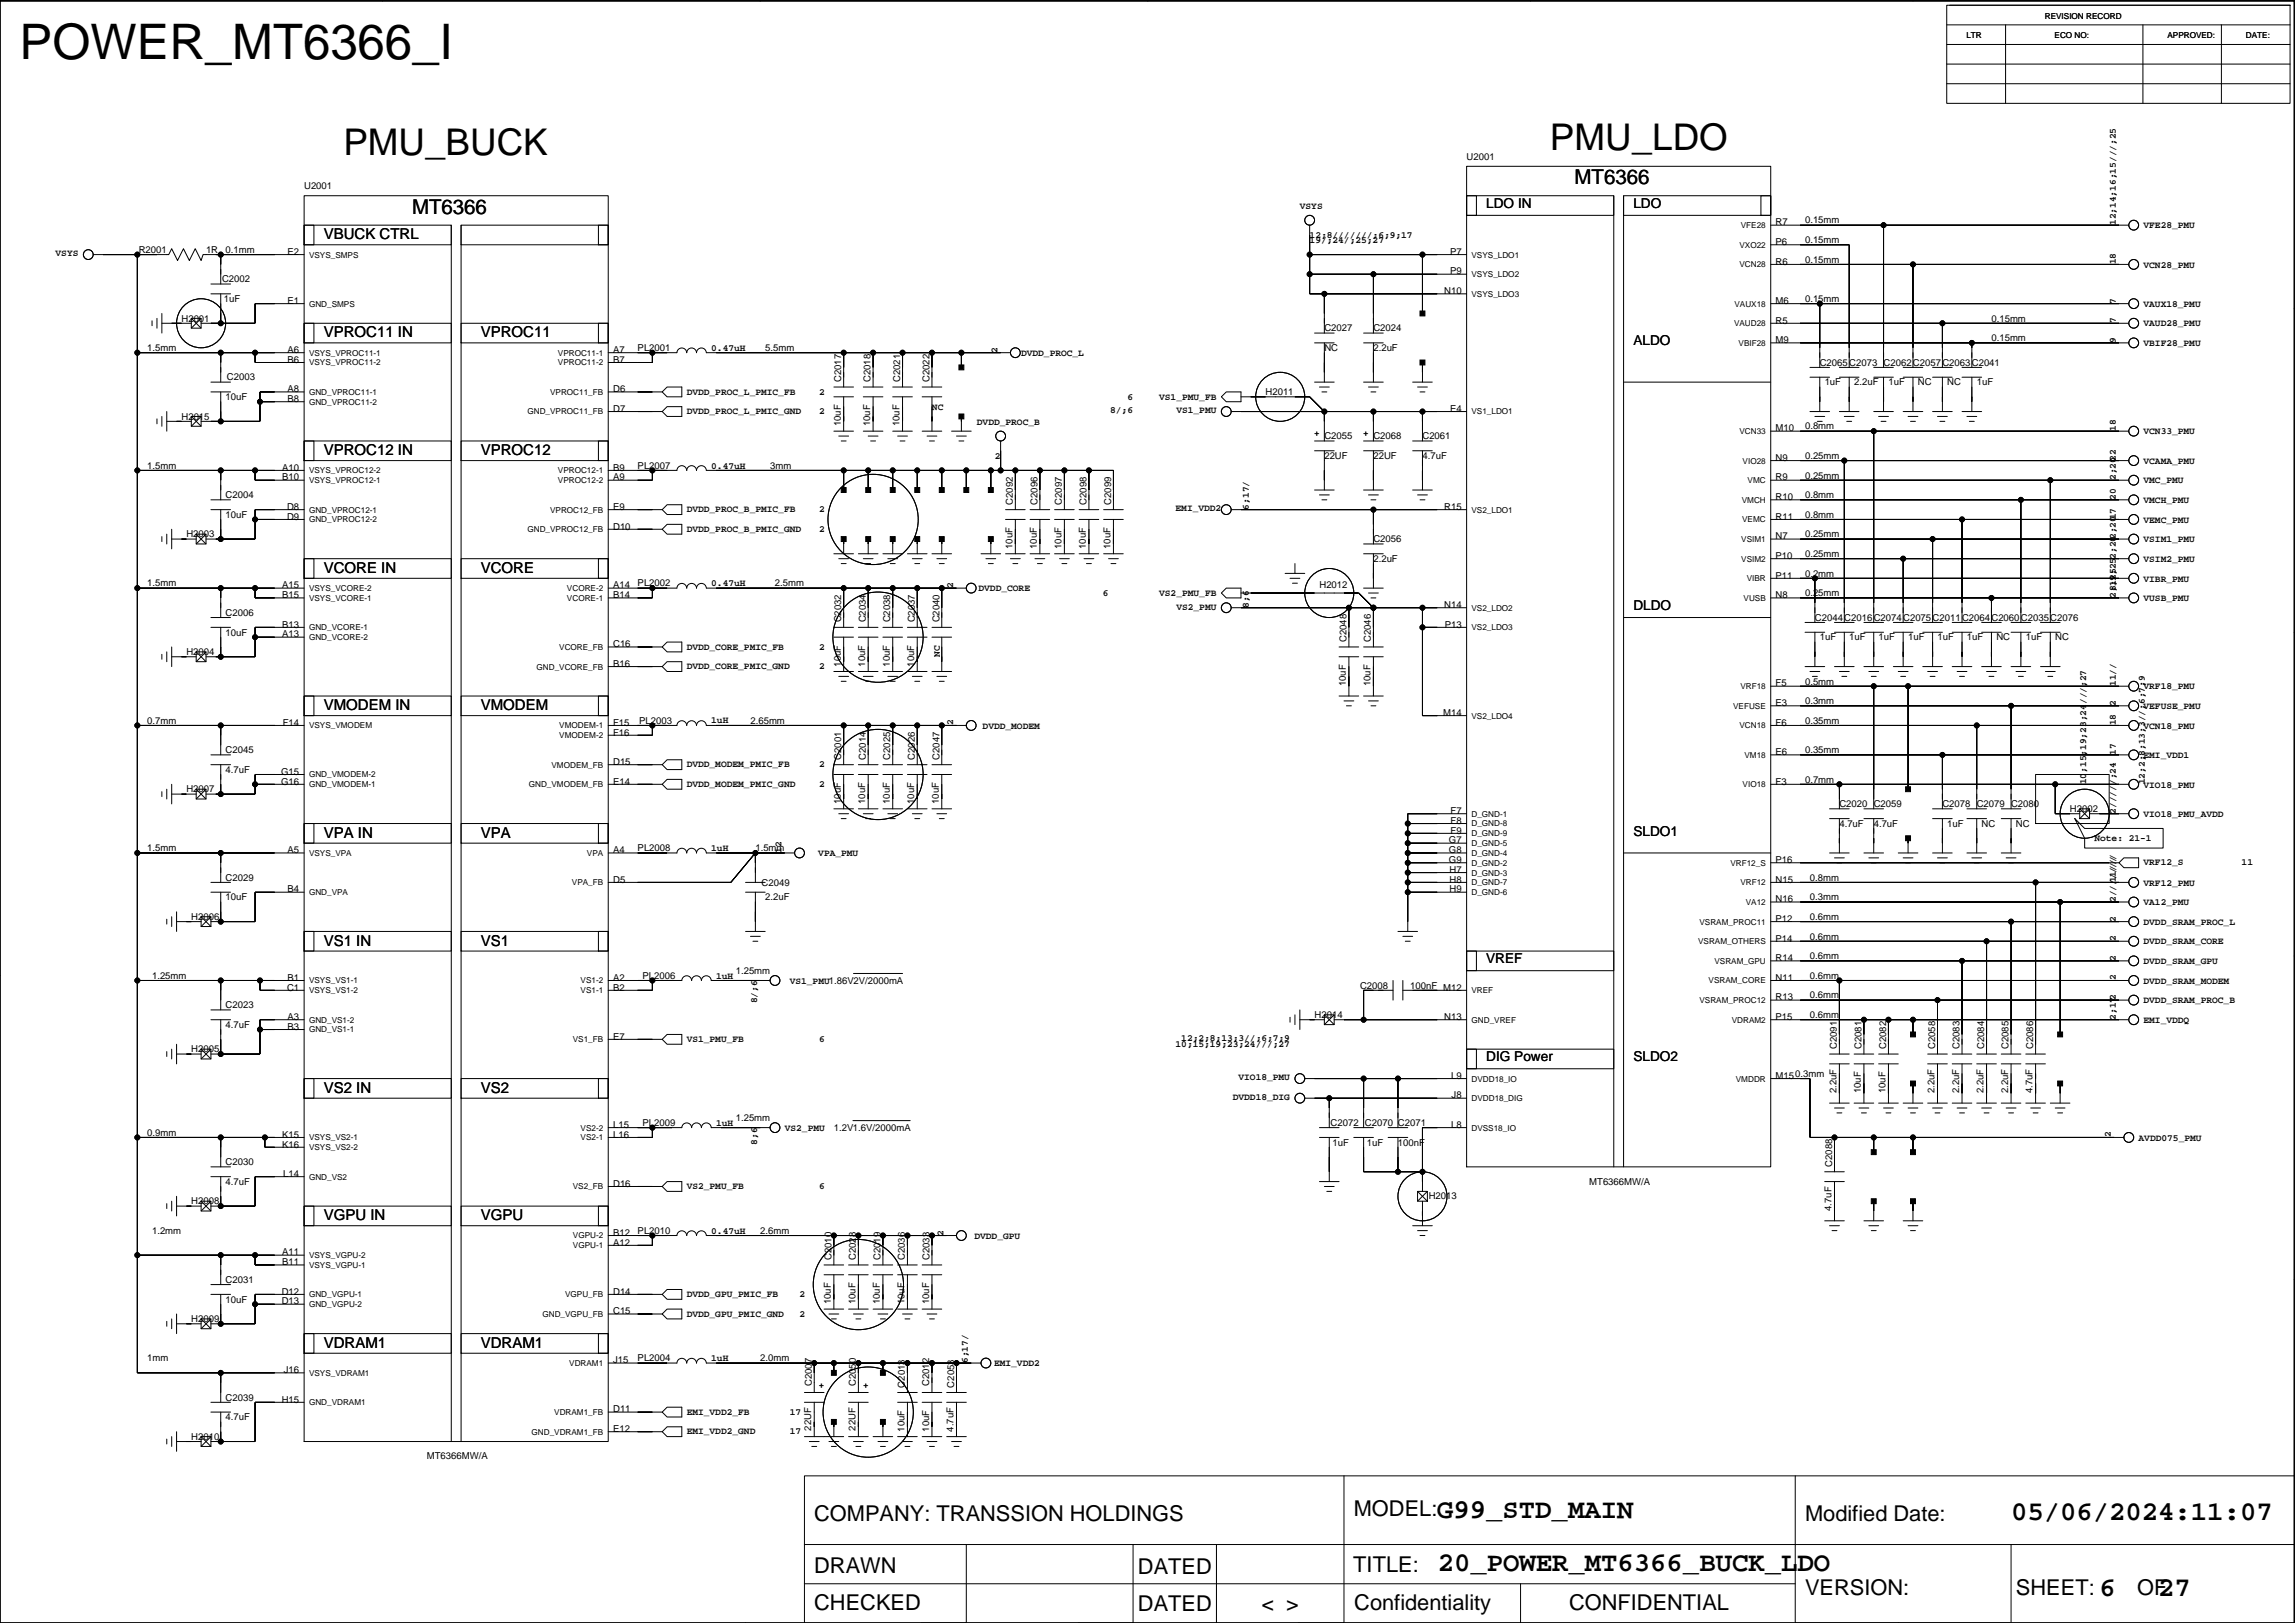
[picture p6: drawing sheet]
<svg xmlns="http://www.w3.org/2000/svg" width="594mm" height="420mm" viewBox="0 0 594 420" stroke-linecap="round" stroke-linejoin="round" font-family="sans-serif">
<defs><g id="words">
<text font-size="12.7" x="5.1" y="15.4">POWER_MT6366_I</text>
<g font-size="9.5">
<text x="88.9" y="40.1">PMU_BUCK</text>
<text x="401.2" y="38.8">PMU_LDO</text>
</g>
<g font-size="7.1">
<text x="372" y="392.9">G99_STD_MAIN</text>
<text x="520.6" y="393.5">05/06/2024:11:07</text>
<text x="372.2" y="406.8">20_POWER_MT6366_BUCK_LDO</text>
<text x="543.4" y="413.3">6</text>
<text x="558.7" y="413.3">27</text>
</g>
<g font-size="5.6">
<text x="210.8" y="393.8">COMPANY: TRANSSION HOLDINGS</text>
<text x="350.4" y="392.5">MODEL:</text>
<text x="467.3" y="393.8">Modified Date:</text>
<text x="210.8" y="407.2">DRAWN</text>
<text x="294.6" y="407.3">DATED</text>
<text x="350.3" y="406.8">TITLE:</text>
<text x="467.3" y="412.8">VERSION:</text>
<text x="521.9" y="412.8">SHEET:</text>
<text x="553.2" y="412.8">OF</text>
<text x="210.8" y="416.9">CHECKED</text>
<text x="294.6" y="417">DATED</text>
<text x="326.5" y="417.1">&lt; &gt;</text>
<text x="350.6" y="416.9">Confidentiality</text>
<text x="406.2" y="416.9">CONFIDENTIAL</text>
</g>
<g font-size="5.3">
<text x="407.6" y="47.7">MT6366</text>
<text x="106.7" y="55.4">MT6366</text>
</g>
<g font-size="3.9">
<text x="83.8" y="62">VBUCK CTRL</text>
<text x="83.8" y="87.4">VPROC11 IN</text>
<text x="124.4" y="87.4">VPROC11</text>
<text x="83.8" y="117.8">VPROC12 IN</text>
<text x="124.4" y="117.8">VPROC12</text>
<text x="83.8" y="148.3">VCORE IN</text>
<text x="124.4" y="148.3">VCORE</text>
<text x="83.8" y="183.9">VMODEM IN</text>
<text x="124.4" y="183.9">VMODEM</text>
<text x="83.8" y="216.9">VPA IN</text>
<text x="124.4" y="216.9">VPA</text>
<text x="83.8" y="244.8">VS1 IN</text>
<text x="124.4" y="244.8">VS1</text>
<text x="83.8" y="282.9">VS2 IN</text>
<text x="124.4" y="282.9">VS2</text>
<text x="83.8" y="315.9">VGPU IN</text>
<text x="124.4" y="315.9">VGPU</text>
<text x="83.8" y="348.9">VDRAM1</text>
<text x="124.4" y="348.9">VDRAM1</text>
</g>
<g font-size="3.5">
<text x="50.8" y="-1">6</text>
<text x="144.7" y="-.9">5</text>
<text x="250" y="-1">4</text>
<text x="552.6" y="-.9">1</text>
<text x="384.7" y="53.9">LDO IN</text>
<text x="422.8" y="53.9">LDO</text>
<text x="422.8" y="89.4">ALDO</text>
<text x="422.8" y="158">DLDO</text>
<text x="422.8" y="216.4">SLDO1</text>
<text x="384.7" y="249.4">VREF</text>
<text x="384.7" y="274.8">DIG Power</text>
<text x="422.8" y="274.8">SLDO2</text>
</g>
<g font-size="2.5">
<text x="379.6" y="41.3">U2001</text>
<text x="78.7" y="49">U2001</text>
<text x="336.5" y="54">VSYS</text>
<text x="459.6" y="58.4">R7</text>
<text x="467.3" y="57.9">0.15mm</text>
<text x="547.7" y="58.3" transform="rotate(-90 547.7 58.3)">12;14;16;15///;25</text>
<text x="554.9" y="59.1">VFE28_PMU</text>
<text x="35.9" y="65.5">R2001</text>
<text x="53.3" y="65.5">1R</text>
<text x="58.4" y="65.5">0.1mm</text>
<text x="74.4" y="66">E2</text>
<text x="339" y="61.5">12;8///////;6;9;17</text>
<text x="339" y="62.9">19/;24/;25;27</text>
<text x="375.4" y="66">P7</text>
<text x="459.6" y="63.4">P6</text>
<text x="467.3" y="62.9">0.15mm</text>
<text x="14.4" y="66.4">VSYS</text>
<text x="375.4" y="71.1">P9</text>
<text x="459.6" y="68.5">R6</text>
<text x="467.3" y="68">0.15mm</text>
<text x="547.7" y="68.4" transform="rotate(-90 547.7 68.4)">18</text>
<text x="554.9" y="69.3">VCN28_PMU</text>
<text x="57.5" y="73.1">C2002</text>
<text x="373.8" y="76.1">N10</text>
<text x="47" y="83.2">H2001</text>
<text x="58" y="78.2">1uF</text>
<text x="74.4" y="78.7">E1</text>
<text x="459.6" y="83.8">R5</text>
<text x="459.6" y="78.7">M6</text>
<text x="467.3" y="78.2">0.15mm</text>
<text x="515.5" y="83.2">0.15mm</text>
<text x="547.7" y="83.7" transform="rotate(-90 547.7 83.7)">7</text>
<text x="547.7" y="78.6" transform="rotate(-90 547.7 78.6)">7</text>
<text x="554.9" y="79.4">VAUX18_PMU</text>
<text x="342.8" y="85.8">C2027</text>
<text x="355.5" y="85.8">C2024</text>
<text x="459.6" y="88.8">M9</text>
<text x="515.5" y="88.3">0.15mm</text>
<text x="547.7" y="88.8" transform="rotate(-90 547.7 88.8)">9</text>
<text x="554.9" y="84.5">VAUD28_PMU</text>
<text x="554.9" y="89.6">VBIF28_PMU</text>
<text x="38.1" y="90.9">1.5mm</text>
<text x="74.4" y="93.9">B6</text>
<text x="74.4" y="91.4">A6</text>
<text x="158.7" y="93.9">B7</text>
<text x="158.7" y="91.4">A7</text>
<text x="165.1" y="90.9">PL2001</text>
<text x="184.1" y="90.9">0.47uH</text>
<text x="198.1" y="90.9">5.5mm</text>
<text x="258.2" y="91.3" transform="rotate(-90 258.2 91.3)">2</text>
<text x="264.3" y="92.1">DVDD_PROC_L</text>
<text x="342.8" y="90.9">NC</text>
<text x="355.5" y="90.9">2.2uF</text>
<text x="471.1" y="94.7">C2065C2073</text>
<text x="487.6" y="94.7">C2062</text>
<text x="495.2" y="94.7">C2057</text>
<text x="502.8" y="94.7">C2063</text>
<text x="510.4" y="94.7">C2041</text>
<text x="58.7" y="98.5">C2003</text>
<text x="74.4" y="101.5">A8</text>
<text x="158.7" y="101.5">D6</text>
<text x="217.8" y="98.9" transform="rotate(-90 217.8 98.9)">C2017</text>
<text x="225.4" y="98.9" transform="rotate(-90 225.4 98.9)">C2018</text>
<text x="233" y="98.9" transform="rotate(-90 233 98.9)">C2021</text>
<text x="240.6" y="98.9" transform="rotate(-90 240.6 98.9)">C2022</text>
<text x="472.3" y="99.8">1uF</text>
<text x="480" y="99.8">2.2uF</text>
<text x="488.8" y="99.8">1uF</text>
<text x="496.5" y="99.8">NC</text>
<text x="504.1" y="99.8">NC</text>
<text x="511.7" y="99.8">1uF</text>
<text x="58.4" y="103.6">10uF</text>
<text x="74.4" y="104.1">B8</text>
<text x="158.7" y="106.6">D7</text>
<text x="177.8" y="107.2">DVDD_PROC_L_PMIC_GND</text>
<text x="177.8" y="102.2">DVDD_PROC_L_PMIC_FB</text>
<text x="212" y="102.2">2</text>
<text x="212" y="107.2">2</text>
<text x="241.2" y="106.1">NC</text>
<text x="287.4" y="107">8/;6</text>
<text x="291.8" y="103.4">6</text>
<text x="300.1" y="103.4">VS1_PMU_FB</text>
<text x="304.5" y="107">VS1_PMU</text>
<text x="327.6" y="102.3">H2011</text>
<text x="375.4" y="106.6">E4</text>
<text x="47" y="108.6">H2015</text>
<text x="217.6" y="110.3" transform="rotate(-90 217.6 110.3)">10uF</text>
<text x="225.2" y="110.3" transform="rotate(-90 225.2 110.3)">10uF</text>
<text x="232.9" y="110.3" transform="rotate(-90 232.9 110.3)">10uF</text>
<text x="252.9" y="109.9">DVDD_PROC_B</text>
<text x="342.8" y="113.7">C2055</text>
<text x="355.5" y="113.7">C2068</text>
<text x="368.2" y="113.7">C2061</text>
<text x="459.6" y="111.7">M10</text>
<text x="467.3" y="111.2">0.8mm</text>
<text x="547.7" y="111.6" transform="rotate(-90 547.7 111.6)">18</text>
<text x="554.9" y="112.4">VCN33_PMU</text>
<text x="257.5" y="118.8">2</text>
<text x="342.8" y="118.8">22UF</text>
<text x="355.5" y="118.8">22UF</text>
<text x="368.2" y="118.8">4.7uF</text>
<text x="459.6" y="119.3">N9</text>
<text x="467.3" y="118.8">0.25mm</text>
<text x="547.7" y="119.2" transform="rotate(-90 547.7 119.2)">22</text>
<text x="38.1" y="121.3">1.5mm</text>
<text x="73.1" y="121.8">A10</text>
<text x="73.1" y="124.4">B10</text>
<text x="158.7" y="121.8">B9</text>
<text x="158.7" y="124.4">A9</text>
<text x="165.1" y="121.3">PL2007</text>
<text x="184.1" y="121.3">0.47uH</text>
<text x="199.3" y="121.3">3mm</text>
<text x="459.6" y="124.4">R9</text>
<text x="467.3" y="123.9">0.25mm</text>
<text x="547.7" y="124.3" transform="rotate(-90 547.7 124.3)">2;20</text>
<text x="554.9" y="125.1">VMC_PMU</text>
<text x="554.9" y="120.1">VCAMA_PMU</text>
<text x="58.4" y="129">C2004</text>
<text x="262.2" y="130.7" transform="rotate(-90 262.2 130.7)">C2092</text>
<text x="268.5" y="130.7" transform="rotate(-90 268.5 130.7)">C2096</text>
<text x="274.9" y="130.7" transform="rotate(-90 274.9 130.7)">C2097</text>
<text x="281.2" y="130.7" transform="rotate(-90 281.2 130.7)">C2098</text>
<text x="287.6" y="130.7" transform="rotate(-90 287.6 130.7)">C2099</text>
<text x="323.3" y="131.9" transform="rotate(-90 323.3 131.9)">6;17/</text>
<text x="459.6" y="129.5">R10</text>
<text x="467.3" y="129">0.8mm</text>
<text x="547.7" y="129.4" transform="rotate(-90 547.7 129.4)">20</text>
<text x="554.9" y="130.2">VMCH_PMU</text>
<text x="58.4" y="134">10uF</text>
<text x="74.3" y="132">D8</text>
<text x="74.3" y="134.5">D9</text>
<text x="158.7" y="137.1">D10</text>
<text x="158.7" y="132">E9</text>
<text x="177.8" y="137.7">DVDD_PROC_B_PMIC_GND</text>
<text x="177.8" y="132.6">DVDD_PROC_B_PMIC_FB</text>
<text x="212" y="132.6">2</text>
<text x="212" y="137.7">2</text>
<text x="304.3" y="132.4">EMI_VDD2</text>
<text x="373.8" y="132">R15</text>
<text x="459.6" y="134.5">R11</text>
<text x="467.3" y="134">0.8mm</text>
<text x="554.9" y="135.3">VEMC_PMU</text>
<text x="48.2" y="139.1">H2003</text>
<text x="262.1" y="142.1" transform="rotate(-90 262.1 142.1)">10uF</text>
<text x="268.4" y="142.1" transform="rotate(-90 268.4 142.1)">10uF</text>
<text x="274.8" y="142.1" transform="rotate(-90 274.8 142.1)">10uF</text>
<text x="281.1" y="142.1" transform="rotate(-90 281.1 142.1)">10uF</text>
<text x="287.5" y="142.1" transform="rotate(-90 287.5 142.1)">10uF</text>
<text x="355.5" y="140.4">C2056</text>
<text x="459.6" y="139.6">N7</text>
<text x="467.3" y="139.1">0.25mm</text>
<text x="547.7" y="139.6" transform="rotate(-90 547.7 139.6)">2;2017</text>
<text x="554.9" y="140.4">VSIM1_PMU</text>
<text x="355.5" y="145.5">2.2uF</text>
<text x="459.6" y="144.7">P10</text>
<text x="459.6" y="149.8">P11</text>
<text x="467.3" y="149.3">0.2mm</text>
<text x="467.3" y="144.2">0.25mm</text>
<text x="547.7" y="144.6" transform="rotate(-90 547.7 144.6)">2;20</text>
<text x="554.9" y="145.5">VSIM2_PMU</text>
<text x="38.1" y="151.8">1.5mm</text>
<text x="73.1" y="152.3">A15</text>
<text x="73.1" y="154.9">B15</text>
<text x="158.7" y="154.9">B14</text>
<text x="158.7" y="152.3">A14</text>
<text x="165.1" y="151.8">PL2002</text>
<text x="184.1" y="151.8">0.47uH</text>
<text x="200.6" y="151.8">2.5mm</text>
<text x="246.8" y="152.2" transform="rotate(-90 246.8 152.2)">2</text>
<text x="253.3" y="153.1">DVDD_CORE</text>
<text x="285.5" y="154.2">6</text>
<text x="300.1" y="154.2">VS2_PMU_FB</text>
<text x="341.6" y="152.3">H2012</text>
<text x="459.6" y="154.9">N8</text>
<text x="467.3" y="154.3">0.25mm</text>
<text x="547.7" y="154.8" transform="rotate(-90 547.7 154.8)">2;19;25</text>
<text x="547.7" y="153.1" transform="rotate(-90 547.7 153.1)">8;25</text>
<text x="554.9" y="155.6">VUSB_PMU</text>
<text x="554.9" y="150.5">VIBR_PMU</text>
<text x="58.4" y="159.4">C2006</text>
<text x="217.8" y="161.1" transform="rotate(-90 217.8 161.1)">C2032</text>
<text x="224.1" y="161.1" transform="rotate(-90 224.1 161.1)">C2034</text>
<text x="230.5" y="161.1" transform="rotate(-90 230.5 161.1)">C2038</text>
<text x="236.8" y="161.1" transform="rotate(-90 236.8 161.1)">C2037</text>
<text x="243.2" y="161.1" transform="rotate(-90 243.2 161.1)">C2040</text>
<text x="304.5" y="157.8">VS2_PMU</text>
<text x="323.3" y="157.3" transform="rotate(-90 323.3 157.3)">8;6</text>
<text x="373.8" y="157.4">N14</text>
<text x="469.8" y="160.7">C2044C2016C2074C2075C2011</text>
<text x="507.9" y="160.7">C2064</text>
<text x="515.5" y="160.7">C2060</text>
<text x="523.1" y="160.7">C2035</text>
<text x="530.7" y="160.7">C2076</text>
<text x="58.4" y="164.5">10uF</text>
<text x="73.1" y="162.5">B13</text>
<text x="73.1" y="165">A13</text>
<text x="158.7" y="167.6">C16</text>
<text x="348.5" y="166.2" transform="rotate(-90 348.5 166.2)">C2048</text>
<text x="354.9" y="166.2" transform="rotate(-90 354.9 166.2)">C2046</text>
<text x="374" y="162.5">P13</text>
<text x="471.1" y="165.8">1uF</text>
<text x="478.7" y="165.8">1uF</text>
<text x="486.3" y="165.8">1uF</text>
<text x="493.9" y="165.8">1uF</text>
<text x="501.5" y="165.8">1uF</text>
<text x="509.2" y="165.8">1uF</text>
<text x="516.8" y="165.8">NC</text>
<text x="524.4" y="165.8">1uF</text>
<text x="532" y="165.8">NC</text>
<text x="48.2" y="169.6">H2004</text>
<text x="158.7" y="172.6">B16</text>
<text x="177.8" y="168.2">DVDD_CORE_PMIC_FB</text>
<text x="177.8" y="173.3">DVDD_CORE_PMIC_GND</text>
<text x="212" y="168.2">2</text>
<text x="212" y="173.3">2</text>
<text x="217.6" y="172.6" transform="rotate(-90 217.6 172.6)">10uF</text>
<text x="224" y="172.6" transform="rotate(-90 224 172.6)">10uF</text>
<text x="230.3" y="172.6" transform="rotate(-90 230.3 172.6)">10uF</text>
<text x="236.7" y="172.6" transform="rotate(-90 236.7 172.6)">10uF</text>
<text x="243.3" y="170" transform="rotate(-90 243.3 170)">NC</text>
<text x="348.4" y="177.6" transform="rotate(-90 348.4 177.6)">10uF</text>
<text x="354.8" y="177.6" transform="rotate(-90 354.8 177.6)">10uF</text>
<text x="459.6" y="177.7">F5</text>
<text x="467.3" y="177.2">0.5mm</text>
<text x="547.7" y="177.6" transform="rotate(-90 547.7 177.6)">11//</text>
<text x="554.9" y="178.5">VRF18_PMU</text>
<text x="373.6" y="185.3">M14</text>
<text x="459.6" y="182.8">E3</text>
<text x="467.3" y="182.3">0.3mm</text>
<text x="547.7" y="182.7" transform="rotate(-90 547.7 182.7)">2</text>
<text x="554.9" y="183.6">VEFUSE_PMU</text>
<text x="38.1" y="187.4">0.7mm</text>
<text x="73.2" y="187.9">F14</text>
<text x="158.7" y="190.4">F16</text>
<text x="158.7" y="187.9">F15</text>
<text x="165.4" y="187.4">PL2003</text>
<text x="184.1" y="187.2">1uH</text>
<text x="194.3" y="187.4">2.65mm</text>
<text x="246.8" y="187.8" transform="rotate(-90 246.8 187.8)">2</text>
<text x="254.4" y="188.6">DVDD_MODEM</text>
<text x="459.6" y="187.9">F6</text>
<text x="467.3" y="187.4">0.35mm</text>
<text x="547.7" y="187.8" transform="rotate(-90 547.7 187.8)">18</text>
<text x="554.9" y="188.6">VCN18_PMU</text>
<text x="58.4" y="195">C2045</text>
<text x="217.8" y="196.7" transform="rotate(-90 217.8 196.7)">C2001</text>
<text x="224.1" y="196.7" transform="rotate(-90 224.1 196.7)">C2014</text>
<text x="230.5" y="196.7" transform="rotate(-90 230.5 196.7)">C2025</text>
<text x="236.8" y="196.7" transform="rotate(-90 236.8 196.7)">C2026</text>
<text x="243.2" y="196.7" transform="rotate(-90 243.2 196.7)">C2047</text>
<text x="459.6" y="195.5">E6</text>
<text x="467.3" y="195">0.35mm</text>
<text x="547.7" y="195.4" transform="rotate(-90 547.7 195.4)">17</text>
<text x="554.9" y="196.2">EMI_VDD1</text>
<text x="58.4" y="200.1">4.7uF</text>
<text x="72.8" y="203.1">G16</text>
<text x="72.8" y="200.6">G15</text>
<text x="158.7" y="198">D15</text>
<text x="158.7" y="203.1">E14</text>
<text x="177.8" y="203.7">DVDD_MODEM_PMIC_GND</text>
<text x="177.8" y="198.7">DVDD_MODEM_PMIC_FB</text>
<text x="212" y="198.7">2</text>
<text x="212" y="203.7">2</text>
<text x="459.6" y="203.1">F3</text>
<text x="467.3" y="202.6">0.7mm</text>
<text x="540.1" y="203" transform="rotate(-90 540.1 203)">10;15;19;23;24///;27</text>
<text x="554.9" y="203.9">VIO18_PMU</text>
<text x="555.2" y="203" transform="rotate(-90 555.2 203)">12;2;8;13;3//;6;7;9</text>
<text x="48.2" y="205.1">H2007</text>
<text x="217.6" y="208.1" transform="rotate(-90 217.6 208.1)">10uF</text>
<text x="224" y="208.1" transform="rotate(-90 224 208.1)">10uF</text>
<text x="230.3" y="208.1" transform="rotate(-90 230.3 208.1)">10uF</text>
<text x="236.7" y="208.1" transform="rotate(-90 236.7 208.1)">10uF</text>
<text x="243" y="208.1" transform="rotate(-90 243 208.1)">10uF</text>
<text x="476.1" y="208.9">C2020 C2059</text>
<text x="502.8" y="208.9">C2078 C2079 C2080</text>
<text x="375.5" y="210.7">F7</text>
<text x="375.5" y="213.3">F8</text>
<text x="375.5" y="215.8">F9</text>
<text x="476.1" y="214">4.7uF</text>
<text x="485" y="214">4.7uF</text>
<text x="504.1" y="214">1uF</text>
<text x="513" y="214">NC</text>
<text x="521.9" y="214">NC</text>
<text x="535.8" y="210.2">H2002</text>
<text x="547.7" y="210.7" transform="rotate(-90 547.7 210.7)">2/////;24</text>
<text x="554.9" y="211.5">VIO18_PMU_AVDD</text>
<text x="38.1" y="220.4">1.5mm</text>
<text x="74.4" y="220.9">A5</text>
<text x="158.7" y="220.9">A4</text>
<text x="165.1" y="220.4">PL2008</text>
<text x="184.1" y="220.4">1uH</text>
<text x="195.5" y="220.4">1.5mm</text>
<text x="202.3" y="220.8" transform="rotate(-90 202.3 220.8)">12</text>
<text x="211.8" y="221.6">VPA_PMU</text>
<text x="375.1" y="218.3">G7</text>
<text x="375.1" y="220.9">G8</text>
<text x="542.2" y="217.8">Note: 21-1</text>
<text x="58.4" y="228">C2029</text>
<text x="375.1" y="223.4">G9</text>
<text x="375.2" y="226">H7</text>
<text x="459.6" y="223.4">P16</text>
<text x="468.5" y="228">0.8mm</text>
<text x="554.9" y="224">VRF12_S</text>
<text x="580.3" y="224">11</text>
<text x="58.4" y="233.1">10uF</text>
<text x="74.4" y="231">B4</text>
<text x="158.7" y="228.5">D5</text>
<text x="197.1" y="229.3">C2049</text>
<text x="198.1" y="233.1">2.2uF</text>
<text x="375.2" y="231">H9</text>
<text x="375.2" y="228.5">H8</text>
<text x="459.6" y="228.5">N15</text>
<text x="459.6" y="233.6">N16</text>
<text x="468.5" y="233.1">0.3mm</text>
<text x="547.7" y="233.5" transform="rotate(-90 547.7 233.5)">2///////</text>
<text x="547.7" y="228.4" transform="rotate(-90 547.7 228.4)">11///</text>
<text x="554.9" y="229.3">VRF12_PMU</text>
<text x="49.5" y="238.2">H2006</text>
<text x="459.6" y="238.7">P12</text>
<text x="468.5" y="238.2">0.6mm</text>
<text x="547.7" y="238.6" transform="rotate(-90 547.7 238.6)">2</text>
<text x="554.9" y="234.3">VA12_PMU</text>
<text x="554.9" y="239.4">DVDD_SRAM_PROC_L</text>
<text x="459.6" y="243.7">P14</text>
<text x="468.5" y="243.2">0.6mm</text>
<text x="547.7" y="243.7" transform="rotate(-90 547.7 243.7)">2</text>
<text x="554.9" y="244.5">DVDD_SRAM_CORE</text>
<text x="459.6" y="248.8">R14</text>
<text x="468.5" y="248.3">0.6mm</text>
<text x="547.7" y="248.7" transform="rotate(-90 547.7 248.7)">2</text>
<text x="554.9" y="249.6">DVDD_SRAM_GPU</text>
<text x="39.4" y="253.4">1.25mm</text>
<text x="74.3" y="256.4">C1</text>
<text x="74.4" y="253.9">B1</text>
<text x="158.7" y="253.9">A2</text>
<text x="158.7" y="256.4">B2</text>
<text x="166.3" y="253.4">PL2006</text>
<text x="185.4" y="253.4">1uH</text>
<text x="190.5" y="252.1">1.25mm</text>
<text x="204.4" y="254.7">VS1_PMU1.86V2V/2000mA</text>
<text x="352.1" y="255.9">C2008</text>
<text x="365" y="255.9">100nF M12</text>
<text x="459.6" y="253.9">N11</text>
<text x="468.5" y="253.4">0.6mm</text>
<text x="547.7" y="253.8" transform="rotate(-90 547.7 253.8)">2</text>
<text x="554.9" y="254.7">DVDD_SRAM_MODEM</text>
<text x="58.4" y="261">C2023</text>
<text x="196" y="259.8" transform="rotate(-90 196 259.8)">8/;6</text>
<text x="340.3" y="263.6">H2014</text>
<text x="459.6" y="259">R13</text>
<text x="468.5" y="263.5">0.6mm</text>
<text x="468.5" y="258.5">0.6mm</text>
<text x="547.7" y="264" transform="rotate(-90 547.7 264)">2;17</text>
<text x="547.7" y="258.9" transform="rotate(-90 547.7 258.9)">2</text>
<text x="554.9" y="259.7">DVDD_SRAM_PROC_B</text>
<text x="58.4" y="266.1">4.7uF</text>
<text x="74.4" y="264.1">A3</text>
<text x="74.4" y="266.6">B3</text>
<text x="158.7" y="269.1">E7</text>
<text x="177.8" y="269.8">VS1_PMU_FB</text>
<text x="212" y="269.8">6</text>
<text x="305.8" y="269.5">12;2;8;13;3//;6;7;9</text>
<text x="373.8" y="264.1">N13</text>
<text x="459.6" y="264.1">P15</text>
<text x="554.9" y="264.8">EMI_VDDQ</text>
<text x="49.5" y="272.4">H2005</text>
<text x="304.3" y="270.9">10;15;19;23;24///;27</text>
<text x="475.5" y="271.6" transform="rotate(-90 475.5 271.6)">C2091</text>
<text x="481.9" y="271.6" transform="rotate(-90 481.9 271.6)">C2081</text>
<text x="488.2" y="271.6" transform="rotate(-90 488.2 271.6)">C2082</text>
<text x="500.9" y="271.6" transform="rotate(-90 500.9 271.6)">C2058</text>
<text x="507.3" y="271.6" transform="rotate(-90 507.3 271.6)">C2083</text>
<text x="513.6" y="271.6" transform="rotate(-90 513.6 271.6)">C2084</text>
<text x="520" y="271.6" transform="rotate(-90 520 271.6)">C2085</text>
<text x="526.3" y="271.6" transform="rotate(-90 526.3 271.6)">C2086</text>
<text x="320.6" y="279.7">VIO18_PMU</text>
<text x="375.6" y="279.3">L9</text>
<text x="459.6" y="279.3">M150.3mm</text>
<text x="319.1" y="284.8">DVDD18_DIG</text>
<text x="375.8" y="284.4">J8</text>
<text x="475.4" y="283" transform="rotate(-90 475.4 283)">2.2uF</text>
<text x="481.7" y="283" transform="rotate(-90 481.7 283)">10uF</text>
<text x="488.1" y="283" transform="rotate(-90 488.1 283)">10uF</text>
<text x="500.8" y="283" transform="rotate(-90 500.8 283)">2.2uF</text>
<text x="507.1" y="283" transform="rotate(-90 507.1 283)">2.2uF</text>
<text x="513.5" y="283" transform="rotate(-90 513.5 283)">2.2uF</text>
<text x="519.8" y="283" transform="rotate(-90 519.8 283)">2.2uF</text>
<text x="526.2" y="283" transform="rotate(-90 526.2 283)">4.7uF</text>
<text x="158.7" y="292">L15</text>
<text x="166.3" y="291.5">PL2009</text>
<text x="185.4" y="291.5">1uH</text>
<text x="190.5" y="290.2">1.25mm</text>
<text x="203.2" y="292.7">VS2_PMU</text>
<text x="215.9" y="292.7">1.2V1.6V/2000mA</text>
<text x="344.4" y="291.5">C2072</text>
<text x="353.3" y="291.5">C2070</text>
<text x="361.9" y="291.5">C2071</text>
<text x="375.6" y="292">L8</text>
<text x="38.1" y="294">0.9mm</text>
<text x="73.1" y="297.1">K16</text>
<text x="73.1" y="294.5">K15</text>
<text x="158.7" y="294.5">L16</text>
<text x="196" y="296.4" transform="rotate(-90 196 296.4)">8;6</text>
<text x="344.9" y="296.6">1uF</text>
<text x="353.8" y="296.6">1uF</text>
<text x="361.9" y="296.6">100nF</text>
<text x="546.4" y="294.5" transform="rotate(-90 546.4 294.5)">2</text>
<text x="553.6" y="295.3">AVDD075_PMU</text>
<text x="58.4" y="301.6">C2030</text>
<text x="73.3" y="304.7">L14</text>
<text x="474.2" y="302.1" transform="rotate(-90 474.2 302.1)">C2088</text>
<text x="49.5" y="311.8">H2008</text>
<text x="58.4" y="306.7">4.7uF</text>
<text x="158.7" y="307.2">D16</text>
<text x="177.8" y="307.8">VS2_PMU_FB</text>
<text x="212" y="307.8">6</text>
<text x="369.8" y="310.5">H2013</text>
<text x="411.4" y="306.7">MT6366MW/A</text>
<text x="474.1" y="313.5" transform="rotate(-90 474.1 313.5)">4.7uF</text>
<text x="39.4" y="319.4">1.2mm</text>
<text x="158.7" y="319.9">B12</text>
<text x="158.7" y="322.5">A12</text>
<text x="165.1" y="319.4">PL2010</text>
<text x="184.1" y="319.4">0.47uH</text>
<text x="196.8" y="319.4">2.6mm</text>
<text x="244.2" y="319.9" transform="rotate(-90 244.2 319.9)">2</text>
<text x="252.2" y="320.7">DVDD_GPU</text>
<text x="73.1" y="327.5">B11</text>
<text x="73.1" y="325">A11</text>
<text x="215.2" y="326.2" transform="rotate(-90 215.2 326.2)">C2010</text>
<text x="221.6" y="326.2" transform="rotate(-90 221.6 326.2)">C2028</text>
<text x="227.9" y="326.2" transform="rotate(-90 227.9 326.2)">C2019</text>
<text x="234.3" y="326.2" transform="rotate(-90 234.3 326.2)">C2036</text>
<text x="240.6" y="326.2" transform="rotate(-90 240.6 326.2)">C2033</text>
<text x="58.4" y="332.1">C2031</text>
<text x="72.9" y="335.2">D12</text>
<text x="158.7" y="335.2">D14</text>
<text x="177.8" y="335.8">DVDD_GPU_PMIC_FB</text>
<text x="207" y="335.8">2</text>
<text x="58.4" y="337.2">10uF</text>
<text x="72.9" y="337.7">D13</text>
<text x="158.7" y="340.2">C15</text>
<text x="177.8" y="340.9">DVDD_GPU_PMIC_GND</text>
<text x="207" y="340.9">2</text>
<text x="215.1" y="337.6" transform="rotate(-90 215.1 337.6)">10uF</text>
<text x="221.4" y="337.6" transform="rotate(-90 221.4 337.6)">10uF</text>
<text x="227.8" y="337.6" transform="rotate(-90 227.8 337.6)">10uF</text>
<text x="234.1" y="337.6" transform="rotate(-90 234.1 337.6)">10uF</text>
<text x="240.5" y="337.6" transform="rotate(-90 240.5 337.6)">10uF</text>
<text x="49.5" y="342.3">H2009</text>
<text x="38.1" y="352.4">1mm</text>
<text x="158.7" y="352.9">J15</text>
<text x="165.1" y="352.4">PL2004</text>
<text x="184.1" y="352.4">1uH</text>
<text x="196.8" y="352.4">2.0mm</text>
<text x="250.6" y="352.9" transform="rotate(-90 250.6 352.9)">6;17/</text>
<text x="257.3" y="353.7">EMI_VDD2</text>
<text x="73.5" y="355.5">J16</text>
<text x="210.1" y="358.9" transform="rotate(-90 210.1 358.9)">C2007</text>
<text x="221.6" y="358.9" transform="rotate(-90 221.6 358.9)">C2050</text>
<text x="234.3" y="359.2" transform="rotate(-90 234.3 359.2)">C2013</text>
<text x="240.5" y="358.9" transform="rotate(-90 240.5 358.9)">C2012</text>
<text x="247" y="359.2" transform="rotate(-90 247 359.2)">C2053</text>
<text x="58.4" y="362.6">C2039</text>
<text x="72.9" y="363.1">H15</text>
<text x="158.7" y="365.6">D11</text>
<text x="58.4" y="367.7">4.7uF</text>
<text x="158.7" y="370.7">E12</text>
<text x="177.8" y="371.3">EMI_VDD2_GND</text>
<text x="177.8" y="366.3">EMI_VDD2_FB</text>
<text x="204.4" y="366.3">17</text>
<text x="204.4" y="371.3">17</text>
<text x="210" y="370.3" transform="rotate(-90 210 370.3)">22UF</text>
<text x="221.4" y="370.3" transform="rotate(-90 221.4 370.3)">22UF</text>
<text x="234.1" y="370.6" transform="rotate(-90 234.1 370.6)">10uF</text>
<text x="240.5" y="370.6" transform="rotate(-90 240.5 370.6)">10uF</text>
<text x="246.8" y="370.6" transform="rotate(-90 246.8 370.6)">4.7uF</text>
<text x="49.5" y="372.7">H2010</text>
<text x="110.5" y="377.8">MT6366MW/A</text>
</g>
<g font-size="2.1">
<text x="529.3" y="4.8">REVISION RECORD</text>
<text x="509" y="9.9">LTR</text>
<text x="531.9" y="9.9">ECO NO:</text>
<text x="561.1" y="9.9">APPROVED:</text>
<text x="581.4" y="9.9">DATE:</text>
<text x="450.6" y="59.1">VFE28</text>
<text x="450.3" y="64.1">VXO22</text>
<text x="80" y="66.7">VSYS_SMPS</text>
<text x="380.9" y="71.7">VSYS_LDO2</text>
<text x="380.9" y="66.7">VSYS_LDO1</text>
<text x="450.3" y="69.2">VCN28</text>
<text x="380.9" y="76.8">VSYS_LDO3</text>
<text x="80" y="79.4">GND_SMPS</text>
<text x="449" y="79.4">VAUX18</text>
<text x="448.9" y="84.4">VAUD28</text>
<text x="450" y="89.5">VBIF28</text>
<text x="80" y="94.6">VSYS_VPROC11-2</text>
<text x="80" y="92.1">VSYS_VPROC11-1</text>
<text x="144.4" y="94.6">VPROC11-2</text>
<text x="144.4" y="92.1">VPROC11-1</text>
<text x="80" y="104.8">GND_VPROC11-2</text>
<text x="80" y="102.2">GND_VPROC11-1</text>
<text x="136.5" y="107.3">GND_VPROC11_FB</text>
<text x="142.4" y="102.2">VPROC11_FB</text>
<text x="380.9" y="107.3">VS1_LDO1</text>
<text x="340.3" y="113">+</text>
<text x="353" y="113">+</text>
<text x="450.3" y="112.4">VCN33</text>
<text x="451.1" y="120">VIO28</text>
<text x="80" y="125.1">VSYS_VPROC12-1</text>
<text x="80" y="122.5">VSYS_VPROC12-2</text>
<text x="144.4" y="122.5">VPROC12-1</text>
<text x="144.4" y="125.1">VPROC12-2</text>
<text x="452.4" y="125.1">VMC</text>
<text x="450.9" y="130.2">VMCH</text>
<text x="80" y="135.2">GND_VPROC12-2</text>
<text x="80" y="132.7">GND_VPROC12-1</text>
<text x="136.5" y="137.8">GND_VPROC12_FB</text>
<text x="142.4" y="132.7">VPROC12_FB</text>
<text x="380.9" y="132.7">VS2_LDO1</text>
<text x="451" y="135.2">VEMC</text>
<text x="450.7" y="140.3">VSIM1</text>
<text x="450.7" y="145.4">VSIM2</text>
<text x="80" y="155.5">VSYS_VCORE-1</text>
<text x="80" y="153">VSYS_VCORE-2</text>
<text x="146.8" y="155.5">VCORE-1</text>
<text x="146.8" y="153">VCORE-2</text>
<text x="451.3" y="155.5">VUSB</text>
<text x="452.2" y="150.5">VIBR</text>
<text x="380.9" y="158.1">VS2_LDO2</text>
<text x="80" y="163.2">GND_VCORE-1</text>
<text x="80" y="165.7">GND_VCORE-2</text>
<text x="380.9" y="163.2">VS2_LDO3</text>
<text x="138.9" y="173.3">GND_VCORE_FB</text>
<text x="144.8" y="168.2">VCORE_FB</text>
<text x="450.5" y="178.4">VRF18</text>
<text x="448.6" y="183.5">VEFUSE</text>
<text x="80" y="188.6">VSYS_VMODEM</text>
<text x="144.8" y="191.1">VMODEM-2</text>
<text x="144.8" y="188.6">VMODEM-1</text>
<text x="380.9" y="186">VS2_LDO4</text>
<text x="450.3" y="188.6">VCN18</text>
<text x="451.6" y="196.2">VM18</text>
<text x="80" y="203.8">GND_VMODEM-1</text>
<text x="80" y="201.3">GND_VMODEM-2</text>
<text x="136.9" y="203.8">GND_VMODEM_FB</text>
<text x="142.8" y="198.7">VMODEM_FB</text>
<text x="451.1" y="203.8">VIO18</text>
<text x="380.9" y="214">D_GND-8</text>
<text x="380.9" y="211.4">D_GND-1</text>
<text x="80" y="221.6">VSYS_VPA</text>
<text x="151.9" y="221.6">VPA</text>
<text x="380.9" y="221.6">D_GND-4</text>
<text x="380.9" y="219">D_GND-5</text>
<text x="380.9" y="216.5">D_GND-9</text>
<text x="380.9" y="226.7">D_GND-3</text>
<text x="380.9" y="224.1">D_GND-2</text>
<text x="447.9" y="224.1">VRF12_S</text>
<text x="80" y="231.7">GND_VPA</text>
<text x="148.1" y="229.2">VPA_FB</text>
<text x="380.9" y="231.7">D_GND-6</text>
<text x="380.9" y="229.2">D_GND-7</text>
<text x="450.5" y="229.2">VRF12</text>
<text x="439.9" y="239.3">VSRAM_PROC11</text>
<text x="451.9" y="234.3">VA12</text>
<text x="439.6" y="244.4">VSRAM_OTHERS</text>
<text x="443.8" y="249.5">VSRAM_GPU</text>
<text x="80" y="257.1">VSYS_VS1-2</text>
<text x="80" y="254.6">VSYS_VS1-1</text>
<text x="150.3" y="257.1">VS1-1</text>
<text x="150.3" y="254.6">VS1-2</text>
<text x="380.9" y="257.1">VREF</text>
<text x="442.3" y="254.6">VSRAM_CORE</text>
<text x="439.9" y="259.7">VSRAM_PROC12</text>
<text x="80" y="267.3">GND_VS1-1</text>
<text x="80" y="264.7">GND_VS1-2</text>
<text x="148.3" y="269.8">VS1_FB</text>
<text x="380.9" y="264.7">GND_VREF</text>
<text x="448.3" y="264.7">VDRAM2</text>
<text x="380.9" y="280">DVDD18_IO</text>
<text x="449.3" y="280">VMDDR</text>
<text x="380.9" y="285.1">DVDD18_DIG</text>
<text x="150.3" y="292.7">VS2-2</text>
<text x="380.9" y="292.7">DVSS18_IO</text>
<text x="80" y="297.8">VSYS_VS2-2</text>
<text x="80" y="295.2">VSYS_VS2-1</text>
<text x="150.3" y="295.2">VS2-1</text>
<text x="80" y="305.4">GND_VS2</text>
<text x="148.3" y="307.9">VS2_FB</text>
<text x="148.3" y="320.6">VGPU-2</text>
<text x="148.3" y="323.2">VGPU-1</text>
<text x="80" y="328.2">VSYS_VGPU-1</text>
<text x="80" y="325.7">VSYS_VGPU-2</text>
<text x="80" y="335.8">GND_VGPU-1</text>
<text x="146.3" y="335.8">VGPU_FB</text>
<text x="80" y="338.4">GND_VGPU-2</text>
<text x="140.4" y="340.9">GND_VGPU_FB</text>
<text x="147.4" y="353.6">VDRAM1</text>
<text x="80" y="356.2">VSYS_VDRAM1</text>
<text x="212.1" y="359.3">+</text>
<text x="223.5" y="359.3">+</text>
<text x="80" y="363.8">GND_VDRAM1</text>
<text x="137.6" y="371.4">GND_VDRAM1_FB</text>
<text x="143.5" y="366.3">VDRAM1_FB</text>
</g>
</g></defs>
<g fill="none" stroke="#000" stroke-width=".26">
<path d="M99 0v.3M196.8 0v.3M297.1 0v.3M396.1 0v.3M495.2 0v.3M0 .1h594v420.1h-594zM0 .3h593.9v419.9h-593.9zM503.9 1.4h88.9v25.4h-88.9zM503.9 16.6h88.9M503.9 11.5h88.9M503.9 6.4h88.9M504.7 1.4h88.1"/>
<path d="M519.2 6.4v20.4M554.7 6.4v20.4M575 6.4v20.4M503.9 21.7h88.9M78.7 58.3h2.6v5.1h-2.6zM78.7 58.3h38.1v5.1h-38.1zM78.7 50.7h78.7v322.5h-78.7zM116.8 58.3v314.9M119.4 58.3h38v5.1h-38zM119.4 58.3v314.9M154.9 58.3h2.5v5.1h-2.5zM339 58.3v17.8h40.6"/>
<path d="M379.6 50.7h38.1v5.1h-38.1zM379.6 50.7h2.6v5.1h-2.6zM379.6 43.1h78.8v259h-78.8zM417.7 50.7v251.4M420.3 50.7h38.1v5.1h-38.1zM420.3 50.7v251.4M455.8 50.7h2.6v5.1h-2.6zM458.4 58.3h92.7M487.6 58.3v36.8M548.5 58.3h.1M24.1 65.9h19.6l.7-1.5 1.6 3 1.5-3 1.5 3 1.5-3 1.6 3 .5-1.5h26.1M26.7 65.9h.1"/>
<path d="M35.6 65.9v289.5h43.1M54.6 73.5h5.1M54.6 76.1h5.1M57.1 65.9v7.6M57.1 76.1v7.6M78.7 78.6h-12.7v5.1h-13.9M339 60.8h.1M339 65.9h40.6M339 71h40.6M342.8 76.1v10.1M355.5 71v15.2M368.2 65.9v15.2"/>
<path d="M458.4 68.4h92.7M458.4 78.6h92.7M458.4 63.4h20.3v31.7M471.1 78.6v16.5M495.2 68.4v26.7M548.5 68.4h.1M548.5 78.6h.1M593.9 79.9h.2M-.1 85h.1M35.6 91.3h43.1M39.4 83.1v1.2M40.6 82.4v2.6"/>
<path d="M41.9 83.7h7.6M41.9 81.1v5.1M44.4 83.7h.1M49.5 82.4h2.6v2.6h-2.6zM49.5 82.4l2.6 2.6M52.1 82.4l-2.6 2.6M54.6 98.9h5.1M57.1 91.3v7.6M66 91.3v2.5h12.7M78.7 83.7h38.1v5.1h-38.1zM78.7 83.7h2.6v5.1h-2.6zM119.4 83.7h38v5.1h-38z"/>
<path d="M154.9 83.7h2.5v5.1h-2.5zM157.4 91.3h17.8a1.27 1.27 0 0 1 1.3-1.2 1.27 1.27 0 0 1 1.3 1.2 1.27 1.27 0 0 1 1.2-1.2 1.27 1.27 0 0 1 1.3 1.2 1.27 1.27 0 0 1 1.3-1.2 1.27 1.27 0 0 1 1.2 1.2h78.8M168.9 91.3v2.5h-11.5M218.4 91.3v8.9M226 91.3v8.9M233.6 91.3v8.9M241.2 91.3v8.9M248.9 91.3v3.8M259 91.3h.1M340.3 88.8h5.1M340.3 98.9h5.1M340.3 86.2h5.1"/>
<path d="M342.8 96.4h.1M342.8 88.8v10.1M353 88.8h5.1M353 98.9h5.1M353 86.2h5.1M355.5 96.4h.1M355.5 88.8v10.1M365.7 98.9h5.1M368.2 96.4h.1M368.2 93.8v5.1M420.3 98.9h38.1M458.4 83.7h92.7"/>
<path d="M458.4 88.8h92.7M468.5 95.1h5.1M468.5 97.7h5.1M471.1 97.7v8.8M476.1 95.1h5.1M476.1 97.7h5.1M478.7 97.7v8.8M485 95.1h5.1M485 97.7h5.1M487.6 97.7v8.8M492.6 95.1h5.1M492.6 97.7h5.1"/>
<path d="M495.2 97.7v8.8M500.3 95.1h5M500.3 97.7h5M502.8 83.7v11.4M502.8 97.7v8.8M507.9 95.1h5.1M507.9 97.7h5.1M510.4 88.8v6.3M510.4 97.7v8.8M548.5 83.7h.1M548.5 88.8h.1M40.6 108.4v1.3"/>
<path d="M41.9 107.8v2.5M43.2 109.1h6.3M43.2 106.5v5.1M45.7 109.1h.1M49.5 107.8h2.6v2.5h-2.6zM49.5 107.8l2.6 2.5M52.1 107.8l-2.6 2.5M54.6 101.5h5.1M57.1 101.5v7.6M67.3 104h11.4M78.7 114.2h38.1v5h-38.1zM78.7 114.2h2.6v5h-2.6z"/>
<path d="M78.7 101.5h-11.4v7.6h-15.2M119.4 114.2h38v5h-38zM154.9 114.2h2.5v5h-2.5zM157.4 106.5h14M157.4 101.5h14M168.9 101.5h.1M168.9 106.5h.1M171.4 101.5l1.3-1.3h3.8v2.5h-3.8zM172.7 105.3h3.8v2.5h-3.8l-1.3-1.3zM215.9 111.6h5M215.9 102.7h5M215.9 100.2h5"/>
<path d="M217.1 112.9h2.6M217.8 114.2h1.2M218.4 109.1h.1M218.4 102.7v8.9M223.5 111.6h5M223.5 102.7h5M223.5 100.2h5M224.7 112.9h2.6M225.4 114.2h1.2M226 109.1h.1M226 102.7v8.9M231.1 111.6h5.1"/>
<path d="M231.1 102.7h5.1M231.1 100.2h5.1M232.4 112.9h2.5M233 114.2h1.3M233.6 109.1h.1M233.6 102.7v8.9M238.7 111.6h5.1M238.7 102.7h5.1M238.7 100.2h5.1M240 112.9h2.5M240.6 114.2h1.3M241.2 109.1h.1"/>
<path d="M241.2 102.7v8.9M246.3 111.6h5.1M247.6 112.9h2.5M248.2 114.2h1.3M248.9 109.1h.1M248.9 107.8v3.8M259 116.7h.1M259 114.2v7.6M316.2 102.7l1.2-1.2h3.8v2.5h-3.8zM318.7 106.5h60.9M321.2 106.5h.1M321.2 102.7h17.8l3.8 3.8v7.7"/>
<path d="M323.8 102.7h.1M340.3 114.2h5.1M340.3 116.7h5.1M341.6 100.2h2.5M342.2 101.5h1.3M342.8 116.7v10.2M353 114.2h5.1M353 116.7h5.1M354.2 100.2h2.6M354.9 101.5h1.3M355.5 106.5v7.7M355.5 116.7v10.2"/>
<path d="M365.7 114.2h5.1M365.7 116.7h5.1M366.9 100.2h2.6M367.6 101.5h1.3M368.2 106.5v7.7M368.2 116.7v10.2M458.4 111.6h92.7M458.4 119.2h92.7M468.5 106.5h5.1M469.8 107.8h2.5M470.4 109.1h1.3M471.1 104h.1"/>
<path d="M476.1 106.5h5.1M477.4 119.2v41.9M477.4 107.8h2.6M478 109.1h1.3M478.7 104h.1M485 106.5h5.1M485 111.6v49.5M486.3 107.8h2.5M486.9 109.1h1.3M487.6 104h.1M492.6 106.5h5.1M493.9 107.8h2.6"/>
<path d="M494.6 109.1h1.2M495.2 104h.1M500.3 106.5h5M501.5 107.8h2.6M502.2 109.1h1.2M502.8 104h.1M507.9 106.5h5.1M509.2 107.8h2.5M509.8 109.1h1.3M510.4 104h.1M548.5 111.6h.1M548.5 119.2h.1"/>
<path d="M35.6 121.8h43.1M41.9 138.9v1.3M43.2 138.3v2.5M44.4 139.6h6.4M44.4 137v5.1M47 139.6h.1M50.8 138.3h2.5v2.5h-2.5zM50.8 138.3l2.5 2.5M53.3 138.3l-2.5 2.5M54.6 131.9h5.1M54.6 129.4h5.1M57.1 121.8v7.6"/>
<path d="M57.1 131.9v7.7M66 134.5h12.7M66 121.8v2.5h12.7M78.7 131.9h-12.7v7.7h-12.7M157.4 121.8h17.8a1.27 1.27 0 0 1 1.3-1.2 1.27 1.27 0 0 1 1.3 1.2 1.27 1.27 0 0 1 1.2-1.2 1.27 1.27 0 0 1 1.3 1.2 1.27 1.27 0 0 1 1.3-1.2 1.27 1.27 0 0 1 1.2 1.2h105.4v10.1M157.4 131.9h14M157.4 137h14M168.9 131.9h.1M168.9 137h.1M168.9 121.8v2.5h-11.5M171.4 131.9l1.3-1.2h3.8v2.5h-3.8zM171.4 137l1.3-1.3h3.8v2.6h-3.8z"/>
<path d="M218.4 121.8v5.1M218.4 139.6v3.8M224.7 121.8v5.1M224.7 139.6v3.8M231.1 121.8v5.1M231.1 139.6v3.8M237.4 121.8v5.1M237.4 139.6v3.8M243.8 121.8v5.1M243.8 139.6v3.8M250.1 121.8v5.1M256.5 121.8v5.1"/>
<path d="M256.5 139.6v3.8M260.3 131.9h5.1M260.3 134.5h5.1M262.8 121.8v10.1M262.8 134.5v8.9M266.6 131.9h5.1M266.6 134.5h5.1M269.2 121.8v10.1M269.2 134.5v8.9M273 131.9h5.1M273 134.5h5.1M275.5 121.8v10.1"/>
<path d="M275.5 134.5v8.9M279.3 131.9h5.1M279.3 134.5h5.1M281.9 121.8v10.1M281.9 134.5v8.9M285.7 131.9h5.1M285.7 134.5h5.1M288.2 134.5v8.9M318.7 131.9h60.9M321.2 131.9h.1M340.3 126.9h5.1M341.6 128.1h2.5"/>
<path d="M342.2 129.4h1.3M342.8 124.3h.1M353 126.9h5.1M354.2 128.1h2.6M354.9 129.4h1.3M355.5 124.3h.1M355.5 131.9v8.9M365.7 126.9h5.1M366.9 128.1h2.6M367.6 129.4h1.3M368.2 124.3h.1M458.4 134.5h92.7"/>
<path d="M458.4 139.6h92.7M458.4 129.4h92.7M458.4 124.3h92.7M500.3 139.6v21.5M507.9 134.5v26.6M523.1 129.4v31.7M530.7 124.3v36.8M548.5 134.5h.1M548.5 139.6h.1M548.5 129.4h.1M548.5 124.3h.1M35.6 152.2h43.1"/>
<path d="M54.6 159.9h5.1M57.1 152.2v7.7M66 152.2v2.6h12.7M78.7 144.6h2.6v5.1h-2.6zM78.7 144.6h38.1v5.1h-38.1zM119.4 144.6h38v5.1h-38zM154.9 144.6h2.5v5.1h-2.5zM157.4 152.2l17.8 .1a1.27 1.27 0 0 1 1.3-1.3 1.27 1.27 0 0 1 1.3 1.3 1.27 1.27 0 0 1 1.2-1.3 1.27 1.27 0 0 1 1.3 1.3 1.27 1.27 0 0 1 1.3-1.3 1.27 1.27 0 0 1 1.2 1.2h67.3M168.9 152.2v2.6h-11.5M215.9 143.4h5M217.1 144.6h2.6M217.8 145.9h1.2"/>
<path d="M218.4 140.8h.1M218.4 152.2v10.2M222.2 143.4h5.1M223.5 144.6h2.5M224.1 145.9h1.3M224.7 140.8h.1M224.7 152.2v10.2M228.5 143.4h5.1M229.8 144.6h2.6M230.5 145.9h1.2M231.1 140.8h.1M231.1 152.2v10.2"/>
<path d="M234.9 143.4h5.1M236.2 144.6h2.5M236.8 145.9h1.3M237.4 140.8h.1M237.4 152.2v10.2M241.2 143.4h5.1M242.5 144.6h2.6M243.1 145.9h1.3M243.8 140.8h.1M243.8 152.2v10.2M247.6 152.2h.1M253.9 143.4h5.1"/>
<path d="M255.2 144.6h2.6M255.8 145.9h1.3M256.5 140.8h.1M260.3 143.4h5.1M261.6 144.6h2.5M262.2 145.9h1.3M262.8 140.8h.1M266.6 143.4h5.1M267.9 144.6h2.5M268.5 145.9h1.3M269.2 140.8h.1M273 143.4h5.1"/>
<path d="M274.3 144.6h2.5M274.9 145.9h1.3M275.5 140.8h.1M279.3 143.4h5.1M280.6 144.6h2.5M281.2 145.9h1.3M281.9 140.8h.1M285.7 143.4h5.1M287 144.6h2.5M287.6 145.9h1.3M288.2 140.8h.1M316.2 153.5l1.2-1.3h3.8v2.6h-3.8z"/>
<path d="M318.7 157.3h60.9M321.2 157.3h.1M321.2 153.5h30.5l3.8 3.8v10.2M323.8 153.5h.1M332.7 148.4h5M333.9 149.7h2.6M334.6 151h1.2M335.2 145.9h.1M335.2 145.9v2.5M349.2 157.3v10.2M353 152.2h5.1M353 140.8h5.1"/>
<path d="M353 143.4h5.1M354.2 153.5h2.6M354.9 154.8h1.3M355.5 149.7h.1M355.5 157.3h.1M355.5 143.4v8.8M368.2 157.3v28h11.4M420.3 159.9h38.1M458.4 144.6h92.7M458.4 154.8h92.7M458.4 149.7h92.7M469.8 149.7v11.4"/>
<path d="M492.6 144.6v16.5M515.5 154.8v6.3M548.5 144.6h.1M548.5 154.8h.1M548.5 149.7h.1M-.1 168.8h.1M41.9 169.4v1.3M43.2 168.8v2.5M44.4 170h6.4M44.4 167.5v5.1M47 170h.1M50.8 168.8h2.5v2.5h-2.5z"/>
<path d="M50.8 168.8l2.5 2.5M53.3 168.8l-2.5 2.5M54.6 162.4h5.1M57.1 162.4v7.6M66 164.9h12.7M78.7 162.4h-12.7v7.6h-12.7M157.4 172.6h14M157.4 167.5h14M168.9 167.5h.1M168.9 172.6h.1M171.4 167.5l1.3-1.3h3.8v2.6h-3.8zM171.4 172.6l1.3-1.3h3.8v2.5h-3.8z"/>
<path d="M215.9 162.4h5M215.9 164.9h5M215.9 173.8h5M217.1 175.1h2.6M217.8 176.4h1.2M218.4 171.3h.1M218.4 164.9v8.9M222.2 162.4h5.1M222.2 164.9h5.1M222.2 173.8h5.1M223.5 175.1h2.5M224.1 176.4h1.3"/>
<path d="M224.7 171.3h.1M224.7 164.9v8.9M228.5 162.4h5.1M228.5 164.9h5.1M228.5 173.8h5.1M229.8 175.1h2.6M230.5 176.4h1.2M231.1 171.3h.1M231.1 164.9v8.9M234.9 162.4h5.1M234.9 164.9h5.1M234.9 173.8h5.1"/>
<path d="M236.2 175.1h2.5M236.8 176.4h1.3M237.4 171.3h.1M237.4 164.9v8.9M241.2 162.4h5.1M241.2 164.9h5.1M241.2 173.8h5.1M242.5 175.1h2.6M243.1 176.4h1.3M243.8 171.3h.1M243.8 164.9v8.9M346.6 167.5h5.1"/>
<path d="M346.6 170h5.1M349.2 177.6h.1M349.2 170v10.2M353 167.5h5.1M353 170h5.1M355.5 177.6h.1M355.5 170v10.2M368.2 162.4h11.4M458.4 177.6h92.7M467.3 172.6h5M467.3 161.1h5M467.3 163.7h5"/>
<path d="M468.5 173.8h2.6M469.2 175.1h1.2M469.8 170h.1M469.8 163.7v8.9M474.9 172.6h5.1M474.9 161.1h5.1M474.9 163.7h5.1M476.1 173.8h2.6M476.8 175.1h1.2M477.4 170h.1M477.4 163.7v8.9M482.5 172.6h5.1"/>
<path d="M482.5 161.1h5.1M482.5 163.7h5.1M483.8 173.8h2.5M484.4 175.1h1.3M485 170h.1M485 163.7v8.9M485 177.6v31.8M490.1 172.6h5.1M490.1 161.1h5.1M490.1 163.7h5.1M491.4 173.8h2.5M492 175.1h1.3"/>
<path d="M492.6 170h.1M492.6 163.7v8.9M493.9 177.6v26.7M497.7 172.6h5.1M497.7 161.1h5.1M497.7 163.7h5.1M499 173.8h2.5M499.6 175.1h1.3M500.3 170h.1M500.3 163.7v8.9M505.3 172.6h5.1M505.3 161.1h5.1"/>
<path d="M505.3 163.7h5.1M506.6 173.8h2.6M507.2 175.1h1.3M507.9 170h.1M507.9 163.7v8.9M513 172.6h5M513 161.1h5M513 163.7h5M514.2 173.8h2.6M514.9 175.1h1.2M515.5 170h.1M515.5 163.7v8.9"/>
<path d="M520.6 172.6h5.1M520.6 161.1h5.1M520.6 163.7h5.1M521.9 173.8h2.5M522.5 175.1h1.3M523.1 170h.1M523.1 163.7v8.9M528.2 172.6h5.1M528.2 161.1h5.1M528.2 163.7h5.1M529.5 173.8h2.5M530.1 175.1h1.3"/>
<path d="M530.7 170h.1M530.7 163.7v8.9M548.5 177.6h.1M593.9 163.7h.2M35.6 187.8h43.1M54.6 198h5.1M54.6 195.4h5.1M57.1 187.8v7.6M57.1 198v7.6M78.7 180.2h2.6v5.1h-2.6zM78.7 180.2h38.1v5.1h-38.1zM119.4 180.2h38v5.1h-38z"/>
<path d="M154.9 180.2h2.5v5.1h-2.5zM157.4 187.8h17.8a1.27 1.27 0 0 1 1.3-1.2 1.27 1.27 0 0 1 1.3 1.2 1.27 1.27 0 0 1 1.2-1.2 1.27 1.27 0 0 1 1.3 1.2 1.27 1.27 0 0 1 1.3-1.2 1.27 1.27 0 0 1 1.2 1.2h67.3M157.4 198h14M168.9 198h.1M168.9 187.8v2.5h-11.5M171.4 198l1.3-1.3h3.8v2.5h-3.8zM215.9 198h5M218.4 187.8v10.2M222.2 198h5.1M224.7 187.8v10.2M228.5 198h5.1M231.1 187.8v10.2"/>
<path d="M234.9 198h5.1M237.4 187.8v10.2M241.2 198h5.1M243.8 187.8v10.2M247.6 187.8h.1M346.6 180.2h5.1M347.9 181.5h2.5M348.5 182.7h1.3M353 180.2h5.1M354.2 181.5h2.6M354.9 182.7h1.3M458.4 187.8h92.7"/>
<path d="M458.4 195.4h92.7M458.4 182.7h92.7M502.8 195.4v14M511.7 187.8v21.6M520.6 182.7v26.7M548.5 187.8h.1M548.5 195.4h.1M548.5 182.7h.1M41.9 204.9v1.3M43.2 204.3v2.5M44.4 205.6h6.4M44.4 203v5.1"/>
<path d="M47 205.6h.1M50.8 204.3h2.5v2.5h-2.5zM50.8 204.3l2.5 2.5M53.3 204.3l-2.5 2.5M66 203h12.7M78.7 213.2h38.1v5.1h-38.1zM78.7 213.2h2.6v5.1h-2.6zM78.7 200.5h-12.7v5.1h-12.7M119.4 213.2h38v5.1h-38zM154.9 213.2h2.5v5.1h-2.5zM157.4 203h14M168.9 203h.1"/>
<path d="M171.4 203l1.3-1.2h3.8v2.5h-3.8zM215.9 200.5h5M215.9 209.4h5M217.1 210.7h2.6M217.8 211.9h1.2M218.4 206.8h.1M218.4 200.5v8.9M222.2 200.5h5.1M222.2 209.4h5.1M223.5 210.7h2.5M224.1 211.9h1.3M224.7 206.8h.1"/>
<path d="M224.7 200.5v8.9M228.5 200.5h5.1M228.5 209.4h5.1M229.8 210.7h2.6M230.5 211.9h1.2M231.1 206.8h.1M231.1 200.5v8.9M234.9 200.5h5.1M234.9 209.4h5.1M236.2 210.7h2.5M236.8 211.9h1.3M237.4 206.8h.1"/>
<path d="M237.4 200.5v8.9M241.2 200.5h5.1M241.2 209.4h5.1M242.5 210.7h2.6M243.1 211.9h1.3M243.8 206.8h.1M243.8 200.5v8.9M364.4 218.3h15.2M364.4 215.7h15.2M364.4 213.2h15.2M379.6 210.7h-15.2v30.4M458.4 203h92.7"/>
<path d="M473.6 209.4h5.1M473.6 211.9h5.1M476.1 218.3h.1M476.1 203v6.4M476.1 211.9v8.9M482.5 209.4h5.1M482.5 211.9h5.1M485 218.3h.1M485 211.9v8.9M493.9 218.3h.1M493.9 217v3.8M500.3 209.4h5"/>
<path d="M500.3 211.9h5M502.8 218.3h.1M502.8 211.9v8.9M509.2 209.4h5M509.2 211.9h5M511.7 218.3h.1M511.7 211.9v8.9M518 209.4h5.1M518 211.9h5.1M520.6 218.3h.1M520.6 211.9v8.9M526.9 200.5h19.1v12.7h-19.1z"/>
<path d="M532 203v7.7h6.4M537.1 211.9l2.5 2.6h20.3v5h-20.3v-2.5zM538.4 209.4h2.5v2.5h-2.5zM538.4 209.4l2.5 2.5M540.9 210.7h10.2M540.9 209.4l-2.5 2.5M548.5 210.7h.1M548.5 203h.1M35.6 220.8h43.1M43.2 238v1.2M44.4 237.3v2.6M45.7 238.6h6.4"/>
<path d="M45.7 236.1v5M48.2 238.6h.1M52.1 237.3h2.5v2.6h-2.5zM52.1 237.3l2.5 2.6M54.6 231h5.1M54.6 228.4h5.1M54.6 237.3l-2.5 2.6M57.1 238.6h.1M57.1 220.8v7.6M57.1 231v7.6M78.7 231h-12.7v7.6h-11.4M157.4 220.8h17.8a1.27 1.27 0 0 1 1.3-1.2 1.27 1.27 0 0 1 1.3 1.2 1.27 1.27 0 0 1 1.2-1.2 1.27 1.27 0 0 1 1.3 1.2 1.27 1.27 0 0 1 1.3-1.2 1.27 1.27 0 0 1 1.2 1.2h22.9"/>
<path d="M157.4 228.4h31.8l6.3-7.6v7.6M193 231h5.1M193 228.4h5.1M195.5 238.6h.1M195.5 231v10.1M203.2 220.8h.1M364.4 238.6h.1M364.4 231h15.2M364.4 228.4h15.2M364.4 220.8h15.2M364.4 223.4h15.2M364.4 225.9h15.2"/>
<path d="M420.3 220.8h38.1M458.4 238.6h92.7M458.4 228.4h92.7M458.4 233.5h92.7M458.4 223.4h90.1M473.6 220.8h5.1M474.9 222.1h2.5M482.5 220.8h5.1M483.8 222.1h2.5M491.4 220.8h5.1M492.6 222.1h2.6M500.3 220.8h5"/>
<path d="M501.5 222.1h2.6M509.2 220.8h5M510.4 222.1h2.6M518 220.8h5.1M519.3 222.1h2.6M520.6 238.6v34.3M526.9 228.4v44.5M533.3 233.5v34.3M546 223.4h.1M548.5 238.6h.1M548.5 228.4h.1M548.5 233.5h.1"/>
<path d="M548.5 223.4l1.3-1.3h3.8v2.5h-3.8zM-.1 252.6h.1M35.6 253.8h43.1M57.1 253.8v7.6M67.3 253.8v2.6h11.4M78.7 241.1h2.6v5.1h-2.6zM78.7 241.1h38.1v5.1h-38.1zM119.4 241.1h38v5.1h-38zM154.9 241.1h2.5v5.1h-2.5zM157.4 253.8h19.1a1.27 1.27 0 0 1 1.3-1.2 1.27 1.27 0 0 1 1.2 1.2 1.27 1.27 0 0 1 1.3-1.2 1.27 1.27 0 0 1 1.3 1.2 1.27 1.27 0 0 1 1.2-1.2 1.27 1.27 0 0 1 1.3 1.2h15.2M168.9 253.8v2.6h-11.5M193 241.1h5.1"/>
<path d="M194.3 242.4h2.5M194.9 243.7h1.3M196.8 253.8h.1M220.9 252h12.7M360.6 256.4h-7.6v7.6M360.6 253.8v5.1M361.9 241.1h5M363.1 256.4h16.5M363.1 253.8v5.1M363.1 242.4h2.6M363.8 243.7h1.2M379.6 246.2h2.6v5.1h-2.6z"/>
<path d="M379.6 246.2h38.1v5.1h-38.1zM458.4 258.9h92.7M458.4 243.7h92.7M458.4 253.8h92.7M458.4 248.7h92.7M476.1 253.8v19.1M501.5 258.9v14M507.9 248.7v24.2M514.2 243.7v29.2M548.5 258.9h.1M548.5 243.7h.1M548.5 253.8h.1"/>
<path d="M548.5 248.7h.1M593.9 247.5h.2M43.2 272.2v1.3M44.4 271.6v2.5M45.7 272.9h6.4M45.7 270.3v5.1M48.2 272.9h.1M52.1 271.6h2.5v2.5h-2.5zM52.1 271.6l2.5 2.5M54.6 264h5.1M54.6 271.6l-2.5 2.5M54.6 261.4h5.1"/>
<path d="M57.1 272.9h.1M57.1 264v8.9M67.3 266.5h11.4M78.7 279.2h38.1v5.1h-38.1zM78.7 279.2h2.6v5.1h-2.6zM78.7 264h-11.4v8.9h-12.7M119.4 279.2h38v5.1h-38zM154.9 279.2h2.5v5.1h-2.5zM157.4 269.1h14M168.9 269.1h.1M172.7 267.8h3.8v2.5h-3.8l-1.3-1.2zM333.9 263.3v1.3"/>
<path d="M335.2 262.7v2.6M336.5 264h6.3M336.5 261.4v5.1M337.7 279.2h41.9M339 264h.1M340.3 279.2h.1M342.8 262.7h2.6v2.6h-2.6zM342.8 262.7l2.6 2.6M345.4 264h34.2M345.4 262.7l-2.6 2.6M353 279.2v12.7M361.9 279.2v12.7"/>
<path d="M379.6 271.6h38.1v5.1h-38.1zM379.6 271.6h2.6v5.1h-2.6zM458.4 264h92.7M458.4 279.2h10.1v15.3h81.3M473.6 272.9h5.1M473.6 275.4h5.1M476.1 275.4v10.2M480 272.9h5M480 275.4h5M482.5 264v8.9M482.5 275.4v10.2M486.3 272.9h5.1"/>
<path d="M486.3 275.4h5.1M488.8 264v8.9M488.8 275.4v10.2M495.2 264v3.8M499 272.9h5.1M499 275.4h5.1M501.5 275.4v10.2M505.3 272.9h5.1M505.3 275.4h5.1M507.9 275.4v10.2M511.7 272.9h5.1M511.7 275.4h5.1"/>
<path d="M514.2 275.4v10.2M518 272.9h5.1M518 275.4h5.1M520.6 275.4v10.2M524.4 272.9h5.1M524.4 275.4h5.1M526.9 275.4v10.2M548.5 264h.1M35.6 294.5h43.1M57.1 294.5v7.6M68.6 294.5v2.5h10.1M157.4 291.9h19.1a1.27 1.27 0 0 1 1.3-1.2 1.27 1.27 0 0 1 1.2 1.2 1.27 1.27 0 0 1 1.3-1.2 1.27 1.27 0 0 1 1.3 1.2 1.27 1.27 0 0 1 1.2-1.2 1.27 1.27 0 0 1 1.3 1.2h15.2"/>
<path d="M168.9 291.9v2.6h-11.5M196.8 291.9h.1M220.8 290.1h14.8M337.7 284.3h41.9M340.3 284.3h.1M341.6 294.5h5M341.6 291.9h5M344.1 284.3v7.6M344.1 294.5v11.4M350.4 294.5h5.1M350.4 291.9h5.1M353 294.5v8.8h15.2"/>
<path d="M359.3 294.5h5.1M359.3 291.9h5.1M361.9 294.5v8.8M379.6 291.9h-11.4v16.5M473.6 285.6h5.1M474.9 294.5v8.8M474.9 286.8h2.5M475.5 288.1h1.3M476.1 283h.1M480 285.6h5M481.2 286.8h2.6M481.9 288.1h1.2"/>
<path d="M482.5 283h.1M485 294.5v3.8M486.3 285.6h5.1M487.6 286.8h2.5M488.2 288.1h1.3M488.8 283h.1M492.6 285.6h5.1M493.9 286.8h2.6M494.6 288.1h1.2M495.2 283h.1M495.2 280.5v5.1M495.2 294.5v3.8"/>
<path d="M499 285.6h5.1M500.3 286.8h2.5M500.9 288.1h1.3M501.5 283h.1M505.3 285.6h5.1M506.6 286.8h2.6M507.2 288.1h1.3M507.9 283h.1M511.7 285.6h5.1M513 286.8h2.5M513.6 288.1h1.3M514.2 283h.1"/>
<path d="M518 285.6h5.1M519.3 286.8h2.6M519.9 288.1h1.3M520.6 283h.1M524.4 285.6h5.1M525.7 286.8h2.5M526.3 288.1h1.3M526.9 283h.1M530.7 285.6h5.1M532 286.8h2.5M532.6 288.1h1.3M533.3 283h.1"/>
<path d="M533.3 280.5v5.1M547.2 294.5h.1M43.2 311.6v1.3M44.4 311v2.5M45.7 312.2h6.4M45.7 309.7v5.1M48.2 312.2h.1M52.1 311h2.5v2.5h-2.5zM52.1 311l2.5 2.5M54.6 304.6h5.1M54.6 311l-2.5 2.5M54.6 302.1h5.1"/>
<path d="M57.1 312.2h.1M57.1 304.6v7.6M78.7 312.2h2.6v5.1h-2.6zM78.7 312.2h38.1v5.1h-38.1zM78.7 304.6h-12.7v7.6h-11.4M119.4 312.2h38v5.1h-38zM154.9 312.2h2.5v5.1h-2.5zM157.4 319.9h17.8a1.27 1.27 0 0 1 1.3-1.3 1.27 1.27 0 0 1 1.3 1.3 1.27 1.27 0 0 1 1.2-1.3 1.27 1.27 0 0 1 1.3 1.3 1.27 1.27 0 0 1 1.3-1.3 1.27 1.27 0 0 1 1.2 1.3h64.8M157.4 307.2h14M168.9 307.2h.1M168.9 319.9v2.5h-11.5M171.4 307.2l1.3-1.3h3.8v2.5h-3.8z"/>
<path d="M215.9 319.9v7.6M222.2 319.9v7.6M228.5 319.9v7.6M234.9 319.9v7.6M241.2 319.9v7.6M245.1 319.9h.1M341.6 305.9h5M342.8 307.2h2.6M343.5 308.4h1.2M344.1 303.3h.1M365.7 317.3h5.1M366.9 308.4h2.6v2.6h-2.6z"/>
<path d="M366.9 308.4l2.6 2.6M366.9 318.6h2.6M367.6 319.9h1.3M368.2 314.8h.1M368.2 311v6.3M369.5 308.4l-2.6 2.6M472.3 303.3h5.1M472.3 305.9h5.1M472.3 316h5.1M473.6 317.3h2.5M474.2 318.6h1.3M474.9 313.5h.1"/>
<path d="M474.9 305.9v10.1M482.5 316h5.1M483.8 317.3h2.5M484.4 318.6h1.3M485 313.5h.1M485 311v5M492.6 316h5.1M493.9 317.3h2.6M494.6 318.6h1.2M495.2 313.5h.1M495.2 311v5M-.1 336.4h.1"/>
<path d="M35.6 324.9h43.1M54.6 335.1h5.1M54.6 332.5h5.1M57.1 324.9v7.6M57.1 335.1v7.6M66 324.9v2.6h12.7M66 337.6h12.7M78.7 335.1h-12.7v7.6h-11.4M157.4 335.1h14M168.9 335.1h.1M171.4 335.1l1.3-1.3h3.8v2.6h-3.8zM172.7 338.9h3.8v2.5h-3.8l-1.3-1.2z"/>
<path d="M213.3 327.5h5.1M213.3 330h5.1M213.3 338.9h5.1M215.9 336.4h.1M215.9 330v8.9M219.7 327.5h5M219.7 330h5M219.7 338.9h5M222.2 336.4h.1M222.2 330v8.9M226 327.5h5.1M226 330h5.1"/>
<path d="M226 338.9h5.1M228.5 336.4h.1M228.5 330v8.9M232.4 327.5h5M232.4 330h5M232.4 338.9h5M234.9 336.4h.1M234.9 330v8.9M238.7 327.5h5.1M238.7 330h5.1M238.7 338.9h5.1M241.2 336.4h.1"/>
<path d="M241.2 330v8.9M593.9 331.3h.2M43.2 342.1v1.2M44.4 341.4v2.6M45.7 342.7h6.4M45.7 340.2v5M48.2 342.7h.1M52.1 341.4h2.5v2.6h-2.5zM52.1 341.4l2.5 2.6M54.6 341.4l-2.5 2.6M57.1 342.7h.1M57.1 355.4v7.6"/>
<path d="M78.7 345.2h38.1v5.1h-38.1zM78.7 345.2h2.6v5.1h-2.6zM119.4 345.2h38v5.1h-38zM154.9 345.2h2.5v5.1h-2.5zM157.4 352.9h17.8a1.27 1.27 0 0 1 1.3-1.3 1.27 1.27 0 0 1 1.3 1.3 1.27 1.27 0 0 1 1.2-1.3 1.27 1.27 0 0 1 1.3 1.3 1.27 1.27 0 0 1 1.3-1.3 1.27 1.27 0 0 1 1.2 1.3h71.1M157.4 340.2h14M168.9 340.2h.1M210.8 352.9v7.6M214.6 340.2h2.5M215.2 341.4h1.3M215.9 352.9v2.5M220.9 340.2h2.6"/>
<path d="M221.6 341.4h1.2M222.2 352.9v7.6M227.3 340.2h2.5M227.9 341.4h1.3M228.5 352.9v2.5M233.6 340.2h2.6M234.3 341.4h1.2M234.9 352.9v7.6M240 340.2h2.5M240.6 341.4h1.3M241.2 352.9v7.6M247.6 352.9v7.6"/>
<path d="M251.4 352.9h.1M43.2 372.5v1.3M44.4 371.9v2.5M45.7 373.2h6.4M45.7 370.6v5.1M48.2 373.2h.1M52.1 371.9h2.5v2.5h-2.5zM52.1 371.9l2.5 2.5M54.6 363h5.1M54.6 365.6h5.1M54.6 371.9l-2.5 2.5M57.1 373.2h.1"/>
<path d="M57.1 365.6v7.6M78.7 363h-12.7v10.2h-11.4M157.4 370.6h14M157.4 365.6h14M168.9 370.6h.1M168.9 365.6h.1M171.4 370.6l1.3-1.2h3.8v2.5h-3.8zM171.4 365.6l1.3-1.3h3.8v2.5h-3.8zM208.2 363h5.1M208.2 360.5h5.1M208.2 371.9h10.2M209.5 373.2h2.5"/>
<path d="M210.1 374.4h1.3M210.8 369.4h.1M210.8 363v8.9M214.6 373.2h2.5M215.2 374.4h1.3M215.9 369.4h.1M215.9 368.1v3.8M219.7 363h5M219.7 360.5h5M219.7 371.9h5M220.9 373.2h2.6M221.6 374.4h1.2"/>
<path d="M222.2 369.4h.1M222.2 363v8.9M226 371.9h5.1M227.3 373.2h2.5M227.9 374.4h1.3M228.5 369.4h.1M228.5 368.1v3.8M232.4 363h5M232.4 360.5h5M232.4 371.9h5M233.6 373.2h2.6M234.3 374.4h1.2"/>
<path d="M234.9 369.4h.1M234.9 363v8.9M238.7 363h5.1M238.7 360.5h5.1M238.7 371.9h5.1M240 373.2h2.5M240.6 374.4h1.3M241.2 369.4h.1M241.2 363v8.9M245.1 363h5M245.1 360.5h5M245.1 371.9h5"/>
<path d="M246.3 373.2h2.6M247 374.4h1.2M247.6 369.4h.1M247.6 363v8.9M208.2 399.8h385.7M250.1 399.8v20.4h-11.6M293.3 399.8v20.4h-14.2M314.9 399.8v20.4M347.9 382.1v38.1h-11.9M464.7 382.1v38.1h55.6M520.6 399.8v20.4M593.9 382.1h-385.7v38.1"/>
<path d="M208.2 410h256.5M393.6 410v10.2M95.2 420.2h.1M193 420.2h.1M293.3 420.2h.1M491.4 420.2h.1"/>
<circle cx="339" cy="57" r="1.27"/>
<circle cx="487.6" cy="58.3" r=".63"/>
<circle cx="552.3" cy="58.3" r="1.27"/>
<circle cx="22.9" cy="65.9" r="1.27"/>
<circle cx="35.6" cy="65.9" r=".63"/>
<circle cx="57.1" cy="65.9" r=".63"/>
<circle cx="339" cy="65.9" r=".63"/>
<circle cx="339" cy="71" r=".63"/>
<circle cx="342.8" cy="76.1" r=".63"/>
<circle cx="355.5" cy="71" r=".63"/>
<circle cx="368.2" cy="65.9" r=".63"/>
<circle cx="471.1" cy="78.6" r=".63"/>
<circle cx="495.2" cy="68.4" r=".63"/>
<circle cx="552.3" cy="78.6" r="1.27"/>
<circle cx="552.3" cy="68.4" r="1.27"/>
<circle cx="35.6" cy="91.3" r=".63"/>
<circle cx="52.1" cy="83.7" r="6.3"/>
<circle cx="57.1" cy="91.3" r=".63"/>
<circle cx="57.1" cy="83.7" r=".63"/>
<circle cx="66" cy="91.3" r=".63"/>
<circle cx="168.9" cy="91.3" r=".63"/>
<circle cx="218.4" cy="91.3" r=".63"/>
<circle cx="226" cy="91.3" r=".63"/>
<circle cx="233.6" cy="91.3" r=".63"/>
<circle cx="241.2" cy="91.3" r=".63"/>
<circle cx="248.9" cy="91.3" r=".63"/>
<circle cx="262.8" cy="91.3" r="1.27"/>
<circle cx="502.8" cy="83.7" r=".63"/>
<circle cx="510.4" cy="88.8" r=".63"/>
<circle cx="552.3" cy="83.7" r="1.27"/>
<circle cx="552.3" cy="88.8" r="1.27"/>
<circle cx="57.1" cy="109.1" r=".63"/>
<circle cx="67.3" cy="104" r=".63"/>
<circle cx="259" cy="112.9" r="1.27"/>
<circle cx="317.4" cy="106.5" r="1.27"/>
<circle cx="331.4" cy="102.7" r="6.3"/>
<circle cx="342.8" cy="106.5" r=".63"/>
<circle cx="355.5" cy="106.5" r=".63"/>
<circle cx="368.2" cy="106.5" r=".63"/>
<circle cx="477.4" cy="119.2" r=".63"/>
<circle cx="485" cy="111.6" r=".63"/>
<circle cx="552.3" cy="119.2" r="1.27"/>
<circle cx="552.3" cy="111.6" r="1.27"/>
<circle cx="35.6" cy="121.8" r=".63"/>
<circle cx="57.1" cy="121.8" r=".63"/>
<circle cx="57.1" cy="139.6" r=".63"/>
<circle cx="66" cy="134.5" r=".63"/>
<circle cx="66" cy="121.8" r=".63"/>
<circle cx="168.9" cy="121.8" r=".63"/>
<circle cx="218.4" cy="121.8" r=".63"/>
<circle cx="224.7" cy="121.8" r=".63"/>
<circle cx="226" cy="134.5" r="11.7"/>
<circle cx="231.1" cy="121.8" r=".63"/>
<circle cx="237.4" cy="121.8" r=".63"/>
<circle cx="243.8" cy="121.8" r=".63"/>
<circle cx="250.1" cy="121.8" r=".63"/>
<circle cx="256.5" cy="121.8" r=".63"/>
<circle cx="259" cy="121.8" r=".63"/>
<circle cx="262.8" cy="121.8" r=".63"/>
<circle cx="269.2" cy="121.8" r=".63"/>
<circle cx="275.5" cy="121.8" r=".63"/>
<circle cx="281.9" cy="121.8" r=".63"/>
<circle cx="317.4" cy="131.9" r="1.27"/>
<circle cx="355.5" cy="131.9" r=".63"/>
<circle cx="500.3" cy="139.6" r=".63"/>
<circle cx="507.9" cy="134.5" r=".63"/>
<circle cx="523.1" cy="129.4" r=".63"/>
<circle cx="530.7" cy="124.3" r=".63"/>
<circle cx="552.3" cy="134.5" r="1.27"/>
<circle cx="552.3" cy="139.6" r="1.27"/>
<circle cx="552.3" cy="129.4" r="1.27"/>
<circle cx="552.3" cy="124.3" r="1.27"/>
<circle cx="35.6" cy="152.2" r=".63"/>
<circle cx="57.1" cy="152.2" r=".63"/>
<circle cx="66" cy="152.2" r=".63"/>
<circle cx="168.9" cy="152.2" r=".63"/>
<circle cx="218.4" cy="152.2" r=".63"/>
<circle cx="224.7" cy="152.2" r=".63"/>
<circle cx="231.1" cy="152.2" r=".63"/>
<circle cx="237.4" cy="152.2" r=".63"/>
<circle cx="243.8" cy="152.2" r=".63"/>
<circle cx="251.4" cy="152.2" r="1.27"/>
<circle cx="317.4" cy="157.3" r="1.27"/>
<circle cx="344.1" cy="153.5" r="6.3"/>
<circle cx="349.2" cy="157.3" r=".63"/>
<circle cx="355.5" cy="157.3" r=".63"/>
<circle cx="368.2" cy="157.3" r=".63"/>
<circle cx="469.8" cy="149.7" r=".63"/>
<circle cx="492.6" cy="144.6" r=".63"/>
<circle cx="515.5" cy="154.8" r=".63"/>
<circle cx="552.3" cy="149.7" r="1.27"/>
<circle cx="552.3" cy="154.8" r="1.27"/>
<circle cx="552.3" cy="144.6" r="1.27"/>
<circle cx="57.1" cy="170" r=".63"/>
<circle cx="66" cy="164.9" r=".63"/>
<circle cx="227.3" cy="164.9" r="11.7"/>
<circle cx="368.2" cy="162.4" r=".63"/>
<circle cx="485" cy="177.6" r=".63"/>
<circle cx="493.9" cy="177.6" r=".63"/>
<circle cx="552.3" cy="177.6" r="1.27"/>
<circle cx="35.6" cy="187.8" r=".63"/>
<circle cx="57.1" cy="187.8" r=".63"/>
<circle cx="168.9" cy="187.8" r=".63"/>
<circle cx="218.4" cy="187.8" r=".63"/>
<circle cx="224.7" cy="187.8" r=".63"/>
<circle cx="231.1" cy="187.8" r=".63"/>
<circle cx="237.4" cy="187.8" r=".63"/>
<circle cx="243.8" cy="187.8" r=".63"/>
<circle cx="251.4" cy="187.8" r="1.27"/>
<circle cx="502.8" cy="195.4" r=".63"/>
<circle cx="511.7" cy="187.8" r=".63"/>
<circle cx="520.6" cy="182.7" r=".63"/>
<circle cx="552.3" cy="182.7" r="1.27"/>
<circle cx="552.3" cy="187.8" r="1.27"/>
<circle cx="552.3" cy="195.4" r="1.27"/>
<circle cx="57.1" cy="205.6" r=".63"/>
<circle cx="66" cy="203" r=".63"/>
<circle cx="227.3" cy="200.5" r="11.7"/>
<circle cx="364.4" cy="215.7" r=".63"/>
<circle cx="364.4" cy="213.2" r=".63"/>
<circle cx="364.4" cy="218.3" r=".63"/>
<circle cx="476.1" cy="203" r=".63"/>
<circle cx="532" cy="203" r=".63"/>
<circle cx="539.6" cy="210.7" r="6.3"/>
<circle cx="552.3" cy="210.7" r="1.27"/>
<circle cx="552.3" cy="203" r="1.27"/>
<circle cx="35.6" cy="220.8" r=".63"/>
<circle cx="57.1" cy="220.8" r=".63"/>
<circle cx="57.1" cy="238.6" r=".63"/>
<circle cx="195.5" cy="220.8" r=".63"/>
<circle cx="207" cy="220.8" r="1.27"/>
<circle cx="364.4" cy="228.4" r=".63"/>
<circle cx="364.4" cy="220.8" r=".63"/>
<circle cx="364.4" cy="231" r=".63"/>
<circle cx="364.4" cy="225.9" r=".63"/>
<circle cx="364.4" cy="223.4" r=".63"/>
<circle cx="520.6" cy="238.6" r=".63"/>
<circle cx="526.9" cy="228.4" r=".63"/>
<circle cx="533.3" cy="233.5" r=".63"/>
<circle cx="552.3" cy="233.5" r="1.27"/>
<circle cx="552.3" cy="238.6" r="1.27"/>
<circle cx="552.3" cy="228.4" r="1.27"/>
<circle cx="35.6" cy="253.8" r=".63"/>
<circle cx="57.1" cy="253.8" r=".63"/>
<circle cx="67.3" cy="253.8" r=".63"/>
<circle cx="168.9" cy="253.8" r=".63"/>
<circle cx="200.6" cy="253.8" r="1.27"/>
<circle cx="476.1" cy="253.8" r=".63"/>
<circle cx="501.5" cy="258.9" r=".63"/>
<circle cx="507.9" cy="248.7" r=".63"/>
<circle cx="514.2" cy="243.7" r=".63"/>
<circle cx="552.3" cy="248.7" r="1.27"/>
<circle cx="552.3" cy="253.8" r="1.27"/>
<circle cx="552.3" cy="258.9" r="1.27"/>
<circle cx="552.3" cy="243.7" r="1.27"/>
<circle cx="57.1" cy="272.9" r=".63"/>
<circle cx="67.3" cy="266.5" r=".63"/>
<circle cx="336.5" cy="279.2" r="1.27"/>
<circle cx="353" cy="279.2" r=".63"/>
<circle cx="353" cy="264" r=".63"/>
<circle cx="361.9" cy="279.2" r=".63"/>
<circle cx="482.5" cy="264" r=".63"/>
<circle cx="488.8" cy="264" r=".63"/>
<circle cx="495.2" cy="264" r=".63"/>
<circle cx="552.3" cy="264" r="1.27"/>
<circle cx="35.6" cy="294.5" r=".63"/>
<circle cx="57.1" cy="294.5" r=".63"/>
<circle cx="68.6" cy="294.5" r=".63"/>
<circle cx="168.9" cy="291.9" r=".63"/>
<circle cx="200.6" cy="291.9" r="1.27"/>
<circle cx="336.5" cy="284.3" r="1.27"/>
<circle cx="344.1" cy="284.3" r=".63"/>
<circle cx="474.9" cy="294.5" r=".63"/>
<circle cx="485" cy="294.5" r=".63"/>
<circle cx="495.2" cy="294.5" r=".63"/>
<circle cx="551.1" cy="294.5" r="1.27"/>
<circle cx="57.1" cy="312.2" r=".63"/>
<circle cx="168.9" cy="319.9" r=".63"/>
<circle cx="215.9" cy="319.9" r=".63"/>
<circle cx="222.2" cy="319.9" r=".63"/>
<circle cx="228.5" cy="319.9" r=".63"/>
<circle cx="234.9" cy="319.9" r=".63"/>
<circle cx="241.2" cy="319.9" r=".63"/>
<circle cx="248.9" cy="319.9" r="1.27"/>
<circle cx="361.9" cy="303.3" r=".63"/>
<circle cx="368.2" cy="309.7" r="6.3"/>
<circle cx="368.2" cy="303.3" r=".63"/>
<circle cx="35.6" cy="324.9" r=".63"/>
<circle cx="57.1" cy="324.9" r=".63"/>
<circle cx="66" cy="324.9" r=".63"/>
<circle cx="66" cy="337.6" r=".63"/>
<circle cx="222.2" cy="332.5" r="11.7"/>
<circle cx="57.1" cy="342.7" r=".63"/>
<circle cx="57.1" cy="355.4" r=".63"/>
<circle cx="210.8" cy="352.9" r=".63"/>
<circle cx="215.9" cy="352.9" r=".63"/>
<circle cx="222.2" cy="352.9" r=".63"/>
<circle cx="228.5" cy="352.9" r=".63"/>
<circle cx="234.9" cy="352.9" r=".63"/>
<circle cx="241.2" cy="352.9" r=".63"/>
<circle cx="247.6" cy="352.9" r=".63"/>
<circle cx="255.2" cy="352.9" r="1.27"/>
<circle cx="57.1" cy="373.2" r=".63"/>
<circle cx="224.7" cy="365.6" r="11.7"/>
</g>
<g fill="#000" stroke="#000" stroke-width=".26">
<path d="M466 58.3h21.6z" fill-rule="evenodd"/>
<path d="M487.6 58.3v31.7z" fill-rule="evenodd"/>
<path d="M487.6 58.3h60.9z" fill-rule="evenodd"/>
<path d="M26.7 65.9h8.9z" fill-rule="evenodd"/>
<path d="M35.6 65.9v25.4z" fill-rule="evenodd"/>
<path d="M35.6 65.9h5z" fill-rule="evenodd"/>
<path d="M57.1 65.9v2.5z" fill-rule="evenodd"/>
<path d="M55.9 65.9h1.2z" fill-rule="evenodd"/>
<path d="M66 78.6v5.1z" fill-rule="evenodd"/>
<path d="M57.1 65.9h14z" fill-rule="evenodd"/>
<path d="M66 78.6h5.1z" fill-rule="evenodd"/>
<path d="M339 60.8v5.1z" fill-rule="evenodd"/>
<path d="M339 71v5.1z" fill-rule="evenodd"/>
<path d="M339 65.9v5.1z" fill-rule="evenodd"/>
<path d="M342.8 76.1v5z" fill-rule="evenodd"/>
<path d="M339 76.1h3.8z" fill-rule="evenodd"/>
<path d="M339 71h16.5z" fill-rule="evenodd"/>
<path d="M355.5 71v10.1z" fill-rule="evenodd"/>
<path d="M368.2 65.9v15.2z" fill-rule="evenodd"/>
<path d="M339 65.9h29.2z" fill-rule="evenodd"/>
<path d="M342.8 76.1h29.2z" fill-rule="evenodd"/>
<path d="M368.2 65.9h3.8z" fill-rule="evenodd"/>
<path d="M355.5 71h16.5z" fill-rule="evenodd"/>
<path d="M466 78.6h5.1z" fill-rule="evenodd"/>
<path d="M471.1 78.6v11.4z" fill-rule="evenodd"/>
<path d="M478.7 63.4v26.6z" fill-rule="evenodd"/>
<path d="M466 63.4h12.7z" fill-rule="evenodd"/>
<path d="M466 68.4h29.2z" fill-rule="evenodd"/>
<path d="M495.2 68.4v21.6z" fill-rule="evenodd"/>
<path d="M471.1 78.6h77.4z" fill-rule="evenodd"/>
<path d="M495.2 68.4h53.3z" fill-rule="evenodd"/>
<path d="M35.6 91.3v30.5z" fill-rule="evenodd"/>
<path d="M44.4 83.7h2.6z" fill-rule="evenodd"/>
<path d="M57.1 91.3v2.5z" fill-rule="evenodd"/>
<path d="M35.6 91.3h21.5z" fill-rule="evenodd"/>
<path d="M54.6 83.7h2.5z" fill-rule="evenodd"/>
<path d="M57.1 81.1v2.6z" fill-rule="evenodd"/>
<path d="M57.1 91.3h8.9z" fill-rule="evenodd"/>
<path d="M66 91.3v2.5z" fill-rule="evenodd"/>
<path d="M57.1 83.7h8.9z" fill-rule="evenodd"/>
<path d="M66 93.8h5.1z" fill-rule="evenodd"/>
<path d="M66 91.3h5.1z" fill-rule="evenodd"/>
<path d="M165.1 93.8h3.8z" fill-rule="evenodd"/>
<path d="M168.9 91.3v2.5z" fill-rule="evenodd"/>
<path d="M165.1 91.3h3.8z" fill-rule="evenodd"/>
<path d="M168.9 91.3h3.8z" fill-rule="evenodd"/>
<path d="M218.4 91.3v3.8z" fill-rule="evenodd"/>
<path d="M185.4 91.3h33z" fill-rule="evenodd"/>
<path d="M226 91.3v3.8z" fill-rule="evenodd"/>
<path d="M218.4 91.3h7.6z" fill-rule="evenodd"/>
<path d="M233.6 91.3v3.8z" fill-rule="evenodd"/>
<path d="M226 91.3h7.6z" fill-rule="evenodd"/>
<path d="M241.2 91.3v3.8z" fill-rule="evenodd"/>
<path d="M233.6 91.3h7.6z" fill-rule="evenodd"/>
<path d="M248.2 94.5h1.3v1.2h-1.3z" fill-rule="evenodd"/>
<path d="M248.9 91.3v3.8z" fill-rule="evenodd"/>
<path d="M241.2 91.3h7.7z" fill-rule="evenodd"/>
<path d="M248.9 91.3h10.1z" fill-rule="evenodd"/>
<path d="M342.8 93.8v2.6z" fill-rule="evenodd"/>
<path d="M355.5 93.8v2.6z" fill-rule="evenodd"/>
<path d="M367.6 93.2h1.3v1.3h-1.3z" fill-rule="evenodd"/>
<path d="M367.6 80.5h1.3v1.3h-1.3z" fill-rule="evenodd"/>
<path d="M368.2 93.8v2.6z" fill-rule="evenodd"/>
<path d="M466 83.7h36.8z" fill-rule="evenodd"/>
<path d="M502.8 83.7v6.3z" fill-rule="evenodd"/>
<path d="M466 88.8h44.4z" fill-rule="evenodd"/>
<path d="M510.4 88.8v1.2z" fill-rule="evenodd"/>
<path d="M502.8 83.7h45.7z" fill-rule="evenodd"/>
<path d="M510.4 88.8h38.1z" fill-rule="evenodd"/>
<path d="M45.7 109.1h1.3z" fill-rule="evenodd"/>
<path d="M54.6 109.1h2.5z" fill-rule="evenodd"/>
<path d="M57.1 106.5v2.6z" fill-rule="evenodd"/>
<path d="M67.3 104v5.1z" fill-rule="evenodd"/>
<path d="M57.1 109.1h10.2z" fill-rule="evenodd"/>
<path d="M67.3 101.5v2.5z" fill-rule="evenodd"/>
<path d="M67.3 104h3.8z" fill-rule="evenodd"/>
<path d="M67.3 101.5h3.8z" fill-rule="evenodd"/>
<path d="M165.1 101.5h3.8z" fill-rule="evenodd"/>
<path d="M165.1 106.5h3.8z" fill-rule="evenodd"/>
<path d="M218.4 107.8v1.3z" fill-rule="evenodd"/>
<path d="M226 107.8v1.3z" fill-rule="evenodd"/>
<path d="M233.6 107.8v1.3z" fill-rule="evenodd"/>
<path d="M241.2 107.8v1.3z" fill-rule="evenodd"/>
<path d="M248.2 107.2h1.3v1.2h-1.3z" fill-rule="evenodd"/>
<path d="M248.9 107.8v1.3z" fill-rule="evenodd"/>
<path d="M259 116.7v5.1z" fill-rule="evenodd"/>
<path d="M323.8 102.7h3.8z" fill-rule="evenodd"/>
<path d="M335.2 102.7h3.8z" fill-rule="evenodd"/>
<path d="M339 102.7l3.8 3.8z" fill-rule="evenodd"/>
<path d="M342.8 106.5v2.6z" fill-rule="evenodd"/>
<path d="M321.2 106.5h21.6z" fill-rule="evenodd"/>
<path d="M342.8 106.5h12.7z" fill-rule="evenodd"/>
<path d="M355.5 106.5v2.6z" fill-rule="evenodd"/>
<path d="M368.2 106.5v2.6z" fill-rule="evenodd"/>
<path d="M355.5 106.5h12.7z" fill-rule="evenodd"/>
<path d="M368.2 106.5h3.8z" fill-rule="evenodd"/>
<path d="M471.1 102.7v1.3z" fill-rule="evenodd"/>
<path d="M466 119.2h11.4z" fill-rule="evenodd"/>
<path d="M477.4 119.2v36.9z" fill-rule="evenodd"/>
<path d="M478.7 102.7v1.3z" fill-rule="evenodd"/>
<path d="M466 111.6h19z" fill-rule="evenodd"/>
<path d="M485 111.6v44.5z" fill-rule="evenodd"/>
<path d="M487.6 102.7v1.3z" fill-rule="evenodd"/>
<path d="M495.2 102.7v1.3z" fill-rule="evenodd"/>
<path d="M502.8 102.7v1.3z" fill-rule="evenodd"/>
<path d="M510.4 102.7v1.3z" fill-rule="evenodd"/>
<path d="M477.4 119.2h71.1z" fill-rule="evenodd"/>
<path d="M485 111.6h63.5z" fill-rule="evenodd"/>
<path d="M35.6 121.8v30.4z" fill-rule="evenodd"/>
<path d="M47 139.6h1.2z" fill-rule="evenodd"/>
<path d="M35.6 121.8h21.5z" fill-rule="evenodd"/>
<path d="M57.1 121.8v2.5z" fill-rule="evenodd"/>
<path d="M55.9 139.6h1.2z" fill-rule="evenodd"/>
<path d="M57.1 137v2.6z" fill-rule="evenodd"/>
<path d="M66 121.8v2.5z" fill-rule="evenodd"/>
<path d="M57.1 121.8h8.9z" fill-rule="evenodd"/>
<path d="M57.1 139.6h8.9z" fill-rule="evenodd"/>
<path d="M66 131.9v2.6z" fill-rule="evenodd"/>
<path d="M66 134.5v5.1z" fill-rule="evenodd"/>
<path d="M66 124.3h5.1z" fill-rule="evenodd"/>
<path d="M66 121.8h5.1z" fill-rule="evenodd"/>
<path d="M66 131.9h5.1z" fill-rule="evenodd"/>
<path d="M66 134.5h5.1z" fill-rule="evenodd"/>
<path d="M168.9 121.8v2.5z" fill-rule="evenodd"/>
<path d="M165.1 121.8h3.8z" fill-rule="evenodd"/>
<path d="M165.1 124.3h3.8z" fill-rule="evenodd"/>
<path d="M165.1 131.9h3.8z" fill-rule="evenodd"/>
<path d="M165.1 137h3.8z" fill-rule="evenodd"/>
<path d="M168.9 121.8h3.8z" fill-rule="evenodd"/>
<path d="M217.8 126.2h1.2v1.3h-1.2z" fill-rule="evenodd"/>
<path d="M218.4 139.6v1.2z" fill-rule="evenodd"/>
<path d="M185.4 121.8h33z" fill-rule="evenodd"/>
<path d="M218.4 121.8v5.1z" fill-rule="evenodd"/>
<path d="M224.1 126.2h1.3v1.3h-1.3z" fill-rule="evenodd"/>
<path d="M224.7 139.6v1.2z" fill-rule="evenodd"/>
<path d="M218.4 121.8h6.3z" fill-rule="evenodd"/>
<path d="M224.7 121.8v5.1z" fill-rule="evenodd"/>
<path d="M230.5 126.2h1.2v1.3h-1.2z" fill-rule="evenodd"/>
<path d="M231.1 139.6v1.2z" fill-rule="evenodd"/>
<path d="M231.1 121.8v5.1z" fill-rule="evenodd"/>
<path d="M224.7 121.8h6.4z" fill-rule="evenodd"/>
<path d="M236.8 126.2h1.3v1.3h-1.3z" fill-rule="evenodd"/>
<path d="M237.4 139.6v1.2z" fill-rule="evenodd"/>
<path d="M237.4 121.8v5.1z" fill-rule="evenodd"/>
<path d="M231.1 121.8h6.3z" fill-rule="evenodd"/>
<path d="M243.1 126.2h1.3v1.3h-1.3z" fill-rule="evenodd"/>
<path d="M243.8 139.6v1.2z" fill-rule="evenodd"/>
<path d="M237.4 121.8h6.4z" fill-rule="evenodd"/>
<path d="M243.8 121.8v5.1z" fill-rule="evenodd"/>
<path d="M249.5 126.2h1.3v1.3h-1.3z" fill-rule="evenodd"/>
<path d="M243.8 121.8h6.3z" fill-rule="evenodd"/>
<path d="M250.1 121.8v5.1z" fill-rule="evenodd"/>
<path d="M255.8 126.2h1.3v1.3h-1.3z" fill-rule="evenodd"/>
<path d="M256.5 139.6v1.2z" fill-rule="evenodd"/>
<path d="M250.1 121.8h6.4z" fill-rule="evenodd"/>
<path d="M256.5 121.8v5.1z" fill-rule="evenodd"/>
<path d="M256.5 121.8h2.5z" fill-rule="evenodd"/>
<path d="M262.8 139.6v1.2z" fill-rule="evenodd"/>
<path d="M259 121.8h3.8z" fill-rule="evenodd"/>
<path d="M262.8 121.8v5.1z" fill-rule="evenodd"/>
<path d="M269.2 139.6v1.2z" fill-rule="evenodd"/>
<path d="M262.8 121.8h6.4z" fill-rule="evenodd"/>
<path d="M269.2 121.8v5.1z" fill-rule="evenodd"/>
<path d="M275.5 139.6v1.2z" fill-rule="evenodd"/>
<path d="M275.5 121.8v5.1z" fill-rule="evenodd"/>
<path d="M269.2 121.8h6.3z" fill-rule="evenodd"/>
<path d="M281.9 139.6v1.2z" fill-rule="evenodd"/>
<path d="M281.9 121.8v5.1z" fill-rule="evenodd"/>
<path d="M275.5 121.8h6.4z" fill-rule="evenodd"/>
<path d="M288.2 139.6v1.2z" fill-rule="evenodd"/>
<path d="M281.9 121.8h6.3z" fill-rule="evenodd"/>
<path d="M288.2 121.8v5.1z" fill-rule="evenodd"/>
<path d="M342.8 121.8v2.5z" fill-rule="evenodd"/>
<path d="M355.5 131.9v3.8z" fill-rule="evenodd"/>
<path d="M321.2 131.9h34.3z" fill-rule="evenodd"/>
<path d="M355.5 121.8v2.5z" fill-rule="evenodd"/>
<path d="M368.2 121.8v2.5z" fill-rule="evenodd"/>
<path d="M355.5 131.9h16.5z" fill-rule="evenodd"/>
<path d="M466 139.6h34.3z" fill-rule="evenodd"/>
<path d="M500.3 139.6v16.5z" fill-rule="evenodd"/>
<path d="M466 134.5h41.9z" fill-rule="evenodd"/>
<path d="M507.9 134.5v21.6z" fill-rule="evenodd"/>
<path d="M523.1 129.4v26.7z" fill-rule="evenodd"/>
<path d="M466 129.4h57.1z" fill-rule="evenodd"/>
<path d="M530.7 124.3v31.8z" fill-rule="evenodd"/>
<path d="M466 124.3h64.7z" fill-rule="evenodd"/>
<path d="M507.9 134.5h40.6z" fill-rule="evenodd"/>
<path d="M530.7 124.3h17.8z" fill-rule="evenodd"/>
<path d="M500.3 139.6h48.2z" fill-rule="evenodd"/>
<path d="M523.1 129.4h25.4z" fill-rule="evenodd"/>
<path d="M35.6 152.2v35.6z" fill-rule="evenodd"/>
<path d="M35.6 152.2h21.5z" fill-rule="evenodd"/>
<path d="M57.1 152.2v2.6z" fill-rule="evenodd"/>
<path d="M66 152.2v2.6z" fill-rule="evenodd"/>
<path d="M57.1 152.2h8.9z" fill-rule="evenodd"/>
<path d="M66 154.8h5.1z" fill-rule="evenodd"/>
<path d="M66 152.2h5.1z" fill-rule="evenodd"/>
<path d="M165.1 152.2h3.8z" fill-rule="evenodd"/>
<path d="M165.1 154.8h3.8z" fill-rule="evenodd"/>
<path d="M168.9 152.2v2.6z" fill-rule="evenodd"/>
<path d="M168.9 152.2h3.8z" fill-rule="evenodd"/>
<path d="M217.8 138.9h1.2v1.3h-1.2z" fill-rule="evenodd"/>
<path d="M218.4 152.2v5.1z" fill-rule="evenodd"/>
<path d="M185.4 152.2h33z" fill-rule="evenodd"/>
<path d="M224.1 138.9h1.3v1.3h-1.3z" fill-rule="evenodd"/>
<path d="M224.7 152.2v5.1z" fill-rule="evenodd"/>
<path d="M218.4 152.2h6.3z" fill-rule="evenodd"/>
<path d="M230.5 138.9h1.2v1.3h-1.2z" fill-rule="evenodd"/>
<path d="M231.1 152.2v5.1z" fill-rule="evenodd"/>
<path d="M224.7 152.2h6.4z" fill-rule="evenodd"/>
<path d="M236.8 138.9h1.3v1.3h-1.3z" fill-rule="evenodd"/>
<path d="M237.4 152.2v5.1z" fill-rule="evenodd"/>
<path d="M231.1 152.2h6.3z" fill-rule="evenodd"/>
<path d="M243.1 138.9h1.3v1.3h-1.3z" fill-rule="evenodd"/>
<path d="M243.8 152.2v5.1z" fill-rule="evenodd"/>
<path d="M237.4 152.2h6.4z" fill-rule="evenodd"/>
<path d="M243.8 152.2h3.8z" fill-rule="evenodd"/>
<path d="M255.8 138.9h1.3v1.3h-1.3z" fill-rule="evenodd"/>
<path d="M323.8 153.5h16.5z" fill-rule="evenodd"/>
<path d="M349.2 157.3v5.1z" fill-rule="evenodd"/>
<path d="M321.2 157.3h28z" fill-rule="evenodd"/>
<path d="M347.9 153.5h3.8z" fill-rule="evenodd"/>
<path d="M355.5 148.4v1.3z" fill-rule="evenodd"/>
<path d="M355.5 157.3v5.1z" fill-rule="evenodd"/>
<path d="M351.7 153.5l3.8 3.8z" fill-rule="evenodd"/>
<path d="M349.2 157.3h6.3z" fill-rule="evenodd"/>
<path d="M368.2 157.3v5.1z" fill-rule="evenodd"/>
<path d="M355.5 157.3h12.7z" fill-rule="evenodd"/>
<path d="M368.2 157.3h3.8z" fill-rule="evenodd"/>
<path d="M466 149.7h3.8z" fill-rule="evenodd"/>
<path d="M469.8 149.7v6.4z" fill-rule="evenodd"/>
<path d="M466 144.6h26.6z" fill-rule="evenodd"/>
<path d="M492.6 144.6v11.5z" fill-rule="evenodd"/>
<path d="M466 154.8h49.5z" fill-rule="evenodd"/>
<path d="M515.5 154.8v1.3z" fill-rule="evenodd"/>
<path d="M492.6 144.6h55.9z" fill-rule="evenodd"/>
<path d="M515.5 154.8h33z" fill-rule="evenodd"/>
<path d="M469.8 149.7h78.7z" fill-rule="evenodd"/>
<path d="M47 170h1.2z" fill-rule="evenodd"/>
<path d="M57.1 167.5v2.5z" fill-rule="evenodd"/>
<path d="M55.9 170h1.2z" fill-rule="evenodd"/>
<path d="M66 162.4v2.5z" fill-rule="evenodd"/>
<path d="M66 164.9v5.1z" fill-rule="evenodd"/>
<path d="M57.1 170h8.9z" fill-rule="evenodd"/>
<path d="M66 162.4h5.1z" fill-rule="evenodd"/>
<path d="M66 164.9h5.1z" fill-rule="evenodd"/>
<path d="M165.1 167.5h3.8z" fill-rule="evenodd"/>
<path d="M165.1 172.6h3.8z" fill-rule="evenodd"/>
<path d="M218.4 170v1.3z" fill-rule="evenodd"/>
<path d="M224.7 170v1.3z" fill-rule="evenodd"/>
<path d="M231.1 170v1.3z" fill-rule="evenodd"/>
<path d="M237.4 170v1.3z" fill-rule="evenodd"/>
<path d="M243.8 170v1.3z" fill-rule="evenodd"/>
<path d="M349.2 175.1v2.5z" fill-rule="evenodd"/>
<path d="M355.5 175.1v2.5z" fill-rule="evenodd"/>
<path d="M368.2 162.4v22.9z" fill-rule="evenodd"/>
<path d="M368.2 162.4h3.8z" fill-rule="evenodd"/>
<path d="M469.8 168.8v1.2z" fill-rule="evenodd"/>
<path d="M477.4 168.8v1.2z" fill-rule="evenodd"/>
<path d="M485 168.8v1.2z" fill-rule="evenodd"/>
<path d="M466 177.6h19z" fill-rule="evenodd"/>
<path d="M485 177.6v26.7z" fill-rule="evenodd"/>
<path d="M492.6 168.8v1.2z" fill-rule="evenodd"/>
<path d="M485 177.6h8.9z" fill-rule="evenodd"/>
<path d="M493.9 177.6v26.7z" fill-rule="evenodd"/>
<path d="M500.3 168.8v1.2z" fill-rule="evenodd"/>
<path d="M507.9 168.8v1.2z" fill-rule="evenodd"/>
<path d="M515.5 168.8v1.2z" fill-rule="evenodd"/>
<path d="M523.1 168.8v1.2z" fill-rule="evenodd"/>
<path d="M530.7 168.8v1.2z" fill-rule="evenodd"/>
<path d="M493.9 177.6h54.6z" fill-rule="evenodd"/>
<path d="M35.6 187.8v33z" fill-rule="evenodd"/>
<path d="M57.1 187.8v2.5z" fill-rule="evenodd"/>
<path d="M35.6 187.8h21.5z" fill-rule="evenodd"/>
<path d="M57.1 187.8h14z" fill-rule="evenodd"/>
<path d="M165.1 187.8h3.8z" fill-rule="evenodd"/>
<path d="M165.1 190.3h3.8z" fill-rule="evenodd"/>
<path d="M168.9 187.8v2.5z" fill-rule="evenodd"/>
<path d="M165.1 198h3.8z" fill-rule="evenodd"/>
<path d="M168.9 187.8h3.8z" fill-rule="evenodd"/>
<path d="M218.4 187.8v5.1z" fill-rule="evenodd"/>
<path d="M185.4 187.8h33z" fill-rule="evenodd"/>
<path d="M218.4 187.8h6.3z" fill-rule="evenodd"/>
<path d="M224.7 187.8v5.1z" fill-rule="evenodd"/>
<path d="M231.1 187.8v5.1z" fill-rule="evenodd"/>
<path d="M224.7 187.8h6.4z" fill-rule="evenodd"/>
<path d="M237.4 187.8v5.1z" fill-rule="evenodd"/>
<path d="M231.1 187.8h6.3z" fill-rule="evenodd"/>
<path d="M237.4 187.8h6.4z" fill-rule="evenodd"/>
<path d="M243.8 187.8v5.1z" fill-rule="evenodd"/>
<path d="M243.8 187.8h3.8z" fill-rule="evenodd"/>
<path d="M368.2 185.3h3.8z" fill-rule="evenodd"/>
<path d="M466 195.4h36.8z" fill-rule="evenodd"/>
<path d="M502.8 195.4v8.9z" fill-rule="evenodd"/>
<path d="M466 187.8h45.7z" fill-rule="evenodd"/>
<path d="M511.7 187.8v16.5z" fill-rule="evenodd"/>
<path d="M466 182.7h54.6z" fill-rule="evenodd"/>
<path d="M520.6 182.7v21.6z" fill-rule="evenodd"/>
<path d="M511.7 187.8h36.8z" fill-rule="evenodd"/>
<path d="M502.8 195.4h45.7z" fill-rule="evenodd"/>
<path d="M520.6 182.7h27.9z" fill-rule="evenodd"/>
<path d="M47 205.6h1.2z" fill-rule="evenodd"/>
<path d="M55.9 205.6h1.2z" fill-rule="evenodd"/>
<path d="M57.1 203v2.6z" fill-rule="evenodd"/>
<path d="M66 200.5v2.5z" fill-rule="evenodd"/>
<path d="M66 203v2.6z" fill-rule="evenodd"/>
<path d="M57.1 205.6h8.9z" fill-rule="evenodd"/>
<path d="M66 203h5.1z" fill-rule="evenodd"/>
<path d="M66 200.5h5.1z" fill-rule="evenodd"/>
<path d="M165.1 203h3.8z" fill-rule="evenodd"/>
<path d="M218.4 205.6v1.2z" fill-rule="evenodd"/>
<path d="M224.7 205.6v1.2z" fill-rule="evenodd"/>
<path d="M231.1 205.6v1.2z" fill-rule="evenodd"/>
<path d="M237.4 205.6v1.2z" fill-rule="evenodd"/>
<path d="M243.8 205.6v1.2z" fill-rule="evenodd"/>
<path d="M364.4 210.7v2.5z" fill-rule="evenodd"/>
<path d="M364.4 218.3v2.5z" fill-rule="evenodd"/>
<path d="M364.4 215.7v2.6z" fill-rule="evenodd"/>
<path d="M364.4 213.2v2.5z" fill-rule="evenodd"/>
<path d="M364.4 218.3h7.6z" fill-rule="evenodd"/>
<path d="M364.4 215.7h7.6z" fill-rule="evenodd"/>
<path d="M364.4 213.2h7.6z" fill-rule="evenodd"/>
<path d="M364.4 210.7h7.6z" fill-rule="evenodd"/>
<path d="M476.1 217v1.3z" fill-rule="evenodd"/>
<path d="M466 203h10.1z" fill-rule="evenodd"/>
<path d="M476.1 203v1.3z" fill-rule="evenodd"/>
<path d="M485 217v1.3z" fill-rule="evenodd"/>
<path d="M493.3 216.4h1.3v1.2h-1.3z" fill-rule="evenodd"/>
<path d="M493.3 203.7h1.3v1.2h-1.3z" fill-rule="evenodd"/>
<path d="M493.9 217v1.3z" fill-rule="evenodd"/>
<path d="M502.8 217v1.3z" fill-rule="evenodd"/>
<path d="M511.7 217v1.3z" fill-rule="evenodd"/>
<path d="M520.6 217v1.3z" fill-rule="evenodd"/>
<path d="M532 203v7.7z" fill-rule="evenodd"/>
<path d="M476.1 203h55.9z" fill-rule="evenodd"/>
<path d="M532 210.7h3.8z" fill-rule="evenodd"/>
<path d="M543.4 210.7h5.1z" fill-rule="evenodd"/>
<path d="M532 203h16.5z" fill-rule="evenodd"/>
<path d="M35.6 220.8v33z" fill-rule="evenodd"/>
<path d="M48.2 238.6h1.3z" fill-rule="evenodd"/>
<path d="M57.1 220.8v2.6z" fill-rule="evenodd"/>
<path d="M35.6 220.8h21.5z" fill-rule="evenodd"/>
<path d="M57.1 236.1v2.5z" fill-rule="evenodd"/>
<path d="M66 231v7.6z" fill-rule="evenodd"/>
<path d="M57.1 238.6h8.9z" fill-rule="evenodd"/>
<path d="M57.1 220.8h14z" fill-rule="evenodd"/>
<path d="M66 231h5.1z" fill-rule="evenodd"/>
<path d="M165.1 220.8h7.6z" fill-rule="evenodd"/>
<path d="M165.1 228.4h24.1z" fill-rule="evenodd"/>
<path d="M195.5 236.1v2.5z" fill-rule="evenodd"/>
<path d="M195.5 220.8v2.6z" fill-rule="evenodd"/>
<path d="M185.4 220.8h10.1z" fill-rule="evenodd"/>
<path d="M195.5 220.8l-6.3 7.6z" fill-rule="evenodd"/>
<path d="M195.5 220.8h7.7z" fill-rule="evenodd"/>
<path d="M364.4 228.4v2.6z" fill-rule="evenodd"/>
<path d="M364.4 225.9v2.5z" fill-rule="evenodd"/>
<path d="M364.4 223.4v2.5z" fill-rule="evenodd"/>
<path d="M364.4 220.8v2.6z" fill-rule="evenodd"/>
<path d="M364.4 231v7.6z" fill-rule="evenodd"/>
<path d="M364.4 231h7.6z" fill-rule="evenodd"/>
<path d="M364.4 228.4h7.6z" fill-rule="evenodd"/>
<path d="M364.4 225.9h7.6z" fill-rule="evenodd"/>
<path d="M364.4 223.4h7.6z" fill-rule="evenodd"/>
<path d="M364.4 220.8h7.6z" fill-rule="evenodd"/>
<path d="M466 238.6h54.6z" fill-rule="evenodd"/>
<path d="M520.6 238.6v29.2z" fill-rule="evenodd"/>
<path d="M466 228.4h60.9z" fill-rule="evenodd"/>
<path d="M526.9 228.4v39.4z" fill-rule="evenodd"/>
<path d="M533.3 233.5v34.3z" fill-rule="evenodd"/>
<path d="M466 233.5h67.3z" fill-rule="evenodd"/>
<path d="M466 223.4h80z" fill-rule="evenodd"/>
<path d="M520.6 238.6h27.9z" fill-rule="evenodd"/>
<path d="M526.9 228.4h21.6z" fill-rule="evenodd"/>
<path d="M533.3 233.5h15.2z" fill-rule="evenodd"/>
<path d="M35.6 253.8v40.7z" fill-rule="evenodd"/>
<path d="M57.1 253.8v2.6z" fill-rule="evenodd"/>
<path d="M35.6 253.8h21.5z" fill-rule="evenodd"/>
<path d="M67.3 253.8v2.6z" fill-rule="evenodd"/>
<path d="M57.1 253.8h10.2z" fill-rule="evenodd"/>
<path d="M67.3 256.4h3.8z" fill-rule="evenodd"/>
<path d="M67.3 253.8h3.8z" fill-rule="evenodd"/>
<path d="M165.1 253.8h3.8z" fill-rule="evenodd"/>
<path d="M168.9 253.8v2.6z" fill-rule="evenodd"/>
<path d="M165.1 256.4h3.8z" fill-rule="evenodd"/>
<path d="M168.9 253.8h5.1z" fill-rule="evenodd"/>
<path d="M186.6 253.8h10.2z" fill-rule="evenodd"/>
<path d="M353 256.4v7.6z" fill-rule="evenodd"/>
<path d="M353 256.4h2.5z" fill-rule="evenodd"/>
<path d="M368.2 256.4h3.8z" fill-rule="evenodd"/>
<path d="M466 253.8h10.1z" fill-rule="evenodd"/>
<path d="M476.1 253.8v14z" fill-rule="evenodd"/>
<path d="M466 258.9h35.5z" fill-rule="evenodd"/>
<path d="M501.5 258.9v8.9z" fill-rule="evenodd"/>
<path d="M466 248.7h41.9z" fill-rule="evenodd"/>
<path d="M507.9 248.7v19.1z" fill-rule="evenodd"/>
<path d="M466 243.7h48.2z" fill-rule="evenodd"/>
<path d="M514.2 243.7v24.1z" fill-rule="evenodd"/>
<path d="M501.5 258.9h47z" fill-rule="evenodd"/>
<path d="M514.2 243.7h34.3z" fill-rule="evenodd"/>
<path d="M476.1 253.8h72.4z" fill-rule="evenodd"/>
<path d="M507.9 248.7h40.6z" fill-rule="evenodd"/>
<path d="M48.2 272.9h1.3z" fill-rule="evenodd"/>
<path d="M57.1 269.1v3.8z" fill-rule="evenodd"/>
<path d="M67.3 266.5v6.4z" fill-rule="evenodd"/>
<path d="M67.3 264v2.5z" fill-rule="evenodd"/>
<path d="M57.1 272.9h10.2z" fill-rule="evenodd"/>
<path d="M67.3 264h3.8z" fill-rule="evenodd"/>
<path d="M67.3 266.5h3.8z" fill-rule="evenodd"/>
<path d="M165.1 269.1h3.8z" fill-rule="evenodd"/>
<path d="M339 264h1.3z" fill-rule="evenodd"/>
<path d="M340.3 279.2h12.7z" fill-rule="evenodd"/>
<path d="M353 279.2v7.6z" fill-rule="evenodd"/>
<path d="M347.9 264h5.1z" fill-rule="evenodd"/>
<path d="M361.9 279.2v7.6z" fill-rule="evenodd"/>
<path d="M353 279.2h8.9z" fill-rule="evenodd"/>
<path d="M361.9 279.2h10.1z" fill-rule="evenodd"/>
<path d="M353 264h19z" fill-rule="evenodd"/>
<path d="M466 279.2h2.5z" fill-rule="evenodd"/>
<path d="M468.5 279.2v15.3z" fill-rule="evenodd"/>
<path d="M466 264h16.5z" fill-rule="evenodd"/>
<path d="M482.5 264v3.8z" fill-rule="evenodd"/>
<path d="M488.8 264v3.8z" fill-rule="evenodd"/>
<path d="M482.5 264h6.3z" fill-rule="evenodd"/>
<path d="M494.6 267.2h1.2v1.2h-1.2z" fill-rule="evenodd"/>
<path d="M495.2 264v3.8z" fill-rule="evenodd"/>
<path d="M488.8 264h6.4z" fill-rule="evenodd"/>
<path d="M532.6 267.2h1.3v1.2h-1.3z" fill-rule="evenodd"/>
<path d="M495.2 264h53.3z" fill-rule="evenodd"/>
<path d="M35.6 294.5v30.4z" fill-rule="evenodd"/>
<path d="M57.1 294.5v2.5z" fill-rule="evenodd"/>
<path d="M35.6 294.5h21.5z" fill-rule="evenodd"/>
<path d="M68.6 294.5v2.5z" fill-rule="evenodd"/>
<path d="M57.1 294.5h11.5z" fill-rule="evenodd"/>
<path d="M68.6 294.5h2.5z" fill-rule="evenodd"/>
<path d="M68.6 297h2.5z" fill-rule="evenodd"/>
<path d="M168.9 291.9v2.6z" fill-rule="evenodd"/>
<path d="M165.1 291.9h3.8z" fill-rule="evenodd"/>
<path d="M165.1 294.5h3.8z" fill-rule="evenodd"/>
<path d="M168.9 291.9h5.1z" fill-rule="evenodd"/>
<path d="M186.6 291.9h10.2z" fill-rule="evenodd"/>
<path d="M344.1 299.5v3.8z" fill-rule="evenodd"/>
<path d="M344.1 284.3v2.5z" fill-rule="evenodd"/>
<path d="M340.3 284.3h3.8z" fill-rule="evenodd"/>
<path d="M353 299.5v3.8z" fill-rule="evenodd"/>
<path d="M361.9 299.5v3.8z" fill-rule="evenodd"/>
<path d="M368.2 291.9v11.4z" fill-rule="evenodd"/>
<path d="M344.1 284.3h27.9z" fill-rule="evenodd"/>
<path d="M368.2 291.9h3.8z" fill-rule="evenodd"/>
<path d="M468.5 294.5h6.4z" fill-rule="evenodd"/>
<path d="M474.9 294.5v3.8z" fill-rule="evenodd"/>
<path d="M476.1 280.5v2.5z" fill-rule="evenodd"/>
<path d="M482.5 280.5v2.5z" fill-rule="evenodd"/>
<path d="M484.4 297.6h1.3v1.3h-1.3z" fill-rule="evenodd"/>
<path d="M474.9 294.5h10.1z" fill-rule="evenodd"/>
<path d="M485 294.5v3.8z" fill-rule="evenodd"/>
<path d="M488.8 280.5v2.5z" fill-rule="evenodd"/>
<path d="M494.6 279.9h1.2v1.2h-1.2z" fill-rule="evenodd"/>
<path d="M494.6 297.6h1.2v1.3h-1.2z" fill-rule="evenodd"/>
<path d="M495.2 280.5v2.5z" fill-rule="evenodd"/>
<path d="M495.2 294.5v3.8z" fill-rule="evenodd"/>
<path d="M485 294.5h10.2z" fill-rule="evenodd"/>
<path d="M501.5 280.5v2.5z" fill-rule="evenodd"/>
<path d="M507.9 280.5v2.5z" fill-rule="evenodd"/>
<path d="M514.2 280.5v2.5z" fill-rule="evenodd"/>
<path d="M520.6 280.5v2.5z" fill-rule="evenodd"/>
<path d="M526.9 280.5v2.5z" fill-rule="evenodd"/>
<path d="M532.6 279.9h1.3v1.2h-1.3z" fill-rule="evenodd"/>
<path d="M533.3 280.5v2.5z" fill-rule="evenodd"/>
<path d="M495.2 294.5h52z" fill-rule="evenodd"/>
<path d="M48.2 312.2h1.3z" fill-rule="evenodd"/>
<path d="M57.1 309.7v2.5z" fill-rule="evenodd"/>
<path d="M66 304.6v7.6z" fill-rule="evenodd"/>
<path d="M57.1 312.2h8.9z" fill-rule="evenodd"/>
<path d="M66 304.6h5.1z" fill-rule="evenodd"/>
<path d="M165.1 307.2h3.8z" fill-rule="evenodd"/>
<path d="M165.1 319.9h3.8z" fill-rule="evenodd"/>
<path d="M168.9 319.9v2.5z" fill-rule="evenodd"/>
<path d="M168.9 319.9h3.8z" fill-rule="evenodd"/>
<path d="M185.4 319.9h30.5z" fill-rule="evenodd"/>
<path d="M215.9 319.9v2.5z" fill-rule="evenodd"/>
<path d="M222.2 319.9v2.5z" fill-rule="evenodd"/>
<path d="M215.9 319.9h6.3z" fill-rule="evenodd"/>
<path d="M228.5 319.9v2.5z" fill-rule="evenodd"/>
<path d="M222.2 319.9h6.3z" fill-rule="evenodd"/>
<path d="M234.9 319.9v2.5z" fill-rule="evenodd"/>
<path d="M228.5 319.9h6.4z" fill-rule="evenodd"/>
<path d="M241.2 319.9v2.5z" fill-rule="evenodd"/>
<path d="M234.9 319.9h6.3z" fill-rule="evenodd"/>
<path d="M241.2 319.9h3.9z" fill-rule="evenodd"/>
<path d="M353 303.3h8.9z" fill-rule="evenodd"/>
<path d="M368.2 313.5v1.3z" fill-rule="evenodd"/>
<path d="M368.2 303.3v2.6z" fill-rule="evenodd"/>
<path d="M361.9 303.3h6.3z" fill-rule="evenodd"/>
<path d="M474.9 311v2.5z" fill-rule="evenodd"/>
<path d="M484.4 310.3h1.3v1.3h-1.3z" fill-rule="evenodd"/>
<path d="M485 311v2.5z" fill-rule="evenodd"/>
<path d="M494.6 310.3h1.2v1.3h-1.2z" fill-rule="evenodd"/>
<path d="M495.2 311v2.5z" fill-rule="evenodd"/>
<path d="M35.6 324.9v30.5z" fill-rule="evenodd"/>
<path d="M57.1 324.9v2.6z" fill-rule="evenodd"/>
<path d="M35.6 324.9h21.5z" fill-rule="evenodd"/>
<path d="M66 324.9v2.6z" fill-rule="evenodd"/>
<path d="M57.1 324.9h8.9z" fill-rule="evenodd"/>
<path d="M66 335.1v2.5z" fill-rule="evenodd"/>
<path d="M66 337.6v5.1z" fill-rule="evenodd"/>
<path d="M66 324.9h5.1z" fill-rule="evenodd"/>
<path d="M66 327.5h5.1z" fill-rule="evenodd"/>
<path d="M66 337.6h5.1z" fill-rule="evenodd"/>
<path d="M66 335.1h5.1z" fill-rule="evenodd"/>
<path d="M165.1 322.4h3.8z" fill-rule="evenodd"/>
<path d="M165.1 335.1h3.8z" fill-rule="evenodd"/>
<path d="M215.9 335.1v1.3z" fill-rule="evenodd"/>
<path d="M222.2 335.1v1.3z" fill-rule="evenodd"/>
<path d="M228.5 335.1v1.3z" fill-rule="evenodd"/>
<path d="M234.9 335.1v1.3z" fill-rule="evenodd"/>
<path d="M241.2 335.1v1.3z" fill-rule="evenodd"/>
<path d="M48.2 342.7h1.3z" fill-rule="evenodd"/>
<path d="M57.1 355.4v2.5z" fill-rule="evenodd"/>
<path d="M35.6 355.4h21.5z" fill-rule="evenodd"/>
<path d="M57.1 340.2v2.5z" fill-rule="evenodd"/>
<path d="M57.1 342.7h8.9z" fill-rule="evenodd"/>
<path d="M57.1 355.4h14z" fill-rule="evenodd"/>
<path d="M165.1 340.2h3.8z" fill-rule="evenodd"/>
<path d="M165.1 352.9h7.6z" fill-rule="evenodd"/>
<path d="M210.8 352.9v2.5z" fill-rule="evenodd"/>
<path d="M185.4 352.9h25.4z" fill-rule="evenodd"/>
<path d="M215.2 354.8h1.3v1.2h-1.3z" fill-rule="evenodd"/>
<path d="M215.9 352.9v2.5z" fill-rule="evenodd"/>
<path d="M210.8 352.9h5.1z" fill-rule="evenodd"/>
<path d="M215.9 352.9h6.3z" fill-rule="evenodd"/>
<path d="M222.2 352.9v2.5z" fill-rule="evenodd"/>
<path d="M227.9 354.8h1.3v1.2h-1.3z" fill-rule="evenodd"/>
<path d="M228.5 352.9v2.5z" fill-rule="evenodd"/>
<path d="M222.2 352.9h6.3z" fill-rule="evenodd"/>
<path d="M234.9 352.9v2.5z" fill-rule="evenodd"/>
<path d="M228.5 352.9h6.4z" fill-rule="evenodd"/>
<path d="M234.9 352.9h6.3z" fill-rule="evenodd"/>
<path d="M241.2 352.9v2.5z" fill-rule="evenodd"/>
<path d="M247.6 352.9v2.5z" fill-rule="evenodd"/>
<path d="M241.2 352.9h6.4z" fill-rule="evenodd"/>
<path d="M247.6 352.9h3.8z" fill-rule="evenodd"/>
<path d="M48.2 373.2h1.3z" fill-rule="evenodd"/>
<path d="M57.1 370.6v2.6z" fill-rule="evenodd"/>
<path d="M66 363v10.2z" fill-rule="evenodd"/>
<path d="M57.1 373.2h8.9z" fill-rule="evenodd"/>
<path d="M66 363h5.1z" fill-rule="evenodd"/>
<path d="M165.1 370.6h3.8z" fill-rule="evenodd"/>
<path d="M165.1 365.6h3.8z" fill-rule="evenodd"/>
<path d="M210.8 368.1v1.3z" fill-rule="evenodd"/>
<path d="M215.2 367.5h1.3v1.2h-1.3z" fill-rule="evenodd"/>
<path d="M215.9 368.1v1.3z" fill-rule="evenodd"/>
<path d="M222.2 368.1v1.3z" fill-rule="evenodd"/>
<path d="M227.9 367.5h1.3v1.2h-1.3z" fill-rule="evenodd"/>
<path d="M228.5 368.1v1.3z" fill-rule="evenodd"/>
<path d="M234.9 368.1v1.3z" fill-rule="evenodd"/>
<path d="M241.2 368.1v1.3z" fill-rule="evenodd"/>
<path d="M247.6 368.1v1.3z" fill-rule="evenodd"/>
<circle cx="487.6" cy="58.3" r=".63"/>
<circle cx="35.6" cy="65.9" r=".63"/>
<circle cx="57.1" cy="65.9" r=".63"/>
<circle cx="339" cy="65.9" r=".63"/>
<circle cx="339" cy="71" r=".63"/>
<circle cx="342.8" cy="76.1" r=".63"/>
<circle cx="355.5" cy="71" r=".63"/>
<circle cx="368.2" cy="65.9" r=".63"/>
<circle cx="471.1" cy="78.6" r=".63"/>
<circle cx="495.2" cy="68.4" r=".63"/>
<circle cx="35.6" cy="91.3" r=".63"/>
<circle cx="57.1" cy="91.3" r=".63"/>
<circle cx="57.1" cy="83.7" r=".63"/>
<circle cx="66" cy="91.3" r=".63"/>
<circle cx="168.9" cy="91.3" r=".63"/>
<circle cx="218.4" cy="91.3" r=".63"/>
<circle cx="226" cy="91.3" r=".63"/>
<circle cx="233.6" cy="91.3" r=".63"/>
<circle cx="241.2" cy="91.3" r=".63"/>
<circle cx="248.9" cy="91.3" r=".63"/>
<circle cx="502.8" cy="83.7" r=".63"/>
<circle cx="510.4" cy="88.8" r=".63"/>
<circle cx="57.1" cy="109.1" r=".63"/>
<circle cx="67.3" cy="104" r=".63"/>
<circle cx="342.8" cy="106.5" r=".63"/>
<circle cx="355.5" cy="106.5" r=".63"/>
<circle cx="368.2" cy="106.5" r=".63"/>
<circle cx="477.4" cy="119.2" r=".63"/>
<circle cx="485" cy="111.6" r=".63"/>
<circle cx="35.6" cy="121.8" r=".63"/>
<circle cx="57.1" cy="121.8" r=".63"/>
<circle cx="57.1" cy="139.6" r=".63"/>
<circle cx="66" cy="134.5" r=".63"/>
<circle cx="66" cy="121.8" r=".63"/>
<circle cx="168.9" cy="121.8" r=".63"/>
<circle cx="218.4" cy="121.8" r=".63"/>
<circle cx="224.7" cy="121.8" r=".63"/>
<circle cx="231.1" cy="121.8" r=".63"/>
<circle cx="237.4" cy="121.8" r=".63"/>
<circle cx="243.8" cy="121.8" r=".63"/>
<circle cx="250.1" cy="121.8" r=".63"/>
<circle cx="256.5" cy="121.8" r=".63"/>
<circle cx="259" cy="121.8" r=".63"/>
<circle cx="262.8" cy="121.8" r=".63"/>
<circle cx="269.2" cy="121.8" r=".63"/>
<circle cx="275.5" cy="121.8" r=".63"/>
<circle cx="281.9" cy="121.8" r=".63"/>
<circle cx="355.5" cy="131.9" r=".63"/>
<circle cx="500.3" cy="139.6" r=".63"/>
<circle cx="507.9" cy="134.5" r=".63"/>
<circle cx="523.1" cy="129.4" r=".63"/>
<circle cx="530.7" cy="124.3" r=".63"/>
<circle cx="35.6" cy="152.2" r=".63"/>
<circle cx="57.1" cy="152.2" r=".63"/>
<circle cx="66" cy="152.2" r=".63"/>
<circle cx="168.9" cy="152.2" r=".63"/>
<circle cx="218.4" cy="152.2" r=".63"/>
<circle cx="224.7" cy="152.2" r=".63"/>
<circle cx="231.1" cy="152.2" r=".63"/>
<circle cx="237.4" cy="152.2" r=".63"/>
<circle cx="243.8" cy="152.2" r=".63"/>
<circle cx="349.2" cy="157.3" r=".63"/>
<circle cx="355.5" cy="157.3" r=".63"/>
<circle cx="368.2" cy="157.3" r=".63"/>
<circle cx="469.8" cy="149.7" r=".63"/>
<circle cx="492.6" cy="144.6" r=".63"/>
<circle cx="515.5" cy="154.8" r=".63"/>
<circle cx="57.1" cy="170" r=".63"/>
<circle cx="66" cy="164.9" r=".63"/>
<circle cx="368.2" cy="162.4" r=".63"/>
<circle cx="485" cy="177.6" r=".63"/>
<circle cx="493.9" cy="177.6" r=".63"/>
<circle cx="35.6" cy="187.8" r=".63"/>
<circle cx="57.1" cy="187.8" r=".63"/>
<circle cx="168.9" cy="187.8" r=".63"/>
<circle cx="218.4" cy="187.8" r=".63"/>
<circle cx="224.7" cy="187.8" r=".63"/>
<circle cx="231.1" cy="187.8" r=".63"/>
<circle cx="237.4" cy="187.8" r=".63"/>
<circle cx="243.8" cy="187.8" r=".63"/>
<circle cx="502.8" cy="195.4" r=".63"/>
<circle cx="511.7" cy="187.8" r=".63"/>
<circle cx="520.6" cy="182.7" r=".63"/>
<circle cx="57.1" cy="205.6" r=".63"/>
<circle cx="66" cy="203" r=".63"/>
<circle cx="364.4" cy="215.7" r=".63"/>
<circle cx="364.4" cy="213.2" r=".63"/>
<circle cx="364.4" cy="218.3" r=".63"/>
<circle cx="476.1" cy="203" r=".63"/>
<circle cx="532" cy="203" r=".63"/>
<circle cx="35.6" cy="220.8" r=".63"/>
<circle cx="57.1" cy="220.8" r=".63"/>
<circle cx="57.1" cy="238.6" r=".63"/>
<circle cx="195.5" cy="220.8" r=".63"/>
<circle cx="364.4" cy="228.4" r=".63"/>
<circle cx="364.4" cy="220.8" r=".63"/>
<circle cx="364.4" cy="231" r=".63"/>
<circle cx="364.4" cy="225.9" r=".63"/>
<circle cx="364.4" cy="223.4" r=".63"/>
<circle cx="520.6" cy="238.6" r=".63"/>
<circle cx="526.9" cy="228.4" r=".63"/>
<circle cx="533.3" cy="233.5" r=".63"/>
<circle cx="35.6" cy="253.8" r=".63"/>
<circle cx="57.1" cy="253.8" r=".63"/>
<circle cx="67.3" cy="253.8" r=".63"/>
<circle cx="168.9" cy="253.8" r=".63"/>
<circle cx="476.1" cy="253.8" r=".63"/>
<circle cx="501.5" cy="258.9" r=".63"/>
<circle cx="507.9" cy="248.7" r=".63"/>
<circle cx="514.2" cy="243.7" r=".63"/>
<circle cx="57.1" cy="272.9" r=".63"/>
<circle cx="67.3" cy="266.5" r=".63"/>
<circle cx="353" cy="279.2" r=".63"/>
<circle cx="353" cy="264" r=".63"/>
<circle cx="361.9" cy="279.2" r=".63"/>
<circle cx="482.5" cy="264" r=".63"/>
<circle cx="488.8" cy="264" r=".63"/>
<circle cx="495.2" cy="264" r=".63"/>
<circle cx="35.6" cy="294.5" r=".63"/>
<circle cx="57.1" cy="294.5" r=".63"/>
<circle cx="68.6" cy="294.5" r=".63"/>
<circle cx="168.9" cy="291.9" r=".63"/>
<circle cx="344.1" cy="284.3" r=".63"/>
<circle cx="474.9" cy="294.5" r=".63"/>
<circle cx="485" cy="294.5" r=".63"/>
<circle cx="495.2" cy="294.5" r=".63"/>
<circle cx="57.1" cy="312.2" r=".63"/>
<circle cx="168.9" cy="319.9" r=".63"/>
<circle cx="215.9" cy="319.9" r=".63"/>
<circle cx="222.2" cy="319.9" r=".63"/>
<circle cx="228.5" cy="319.9" r=".63"/>
<circle cx="234.9" cy="319.9" r=".63"/>
<circle cx="241.2" cy="319.9" r=".63"/>
<circle cx="361.9" cy="303.3" r=".63"/>
<circle cx="368.2" cy="303.3" r=".63"/>
<circle cx="35.6" cy="324.9" r=".63"/>
<circle cx="57.1" cy="324.9" r=".63"/>
<circle cx="66" cy="324.9" r=".63"/>
<circle cx="66" cy="337.6" r=".63"/>
<circle cx="57.1" cy="342.7" r=".63"/>
<circle cx="57.1" cy="355.4" r=".63"/>
<circle cx="210.8" cy="352.9" r=".63"/>
<circle cx="215.9" cy="352.9" r=".63"/>
<circle cx="222.2" cy="352.9" r=".63"/>
<circle cx="228.5" cy="352.9" r=".63"/>
<circle cx="234.9" cy="352.9" r=".63"/>
<circle cx="241.2" cy="352.9" r=".63"/>
<circle cx="247.6" cy="352.9" r=".63"/>
<circle cx="57.1" cy="373.2" r=".63"/>
</g>
<use href="#words"/>
</svg>
